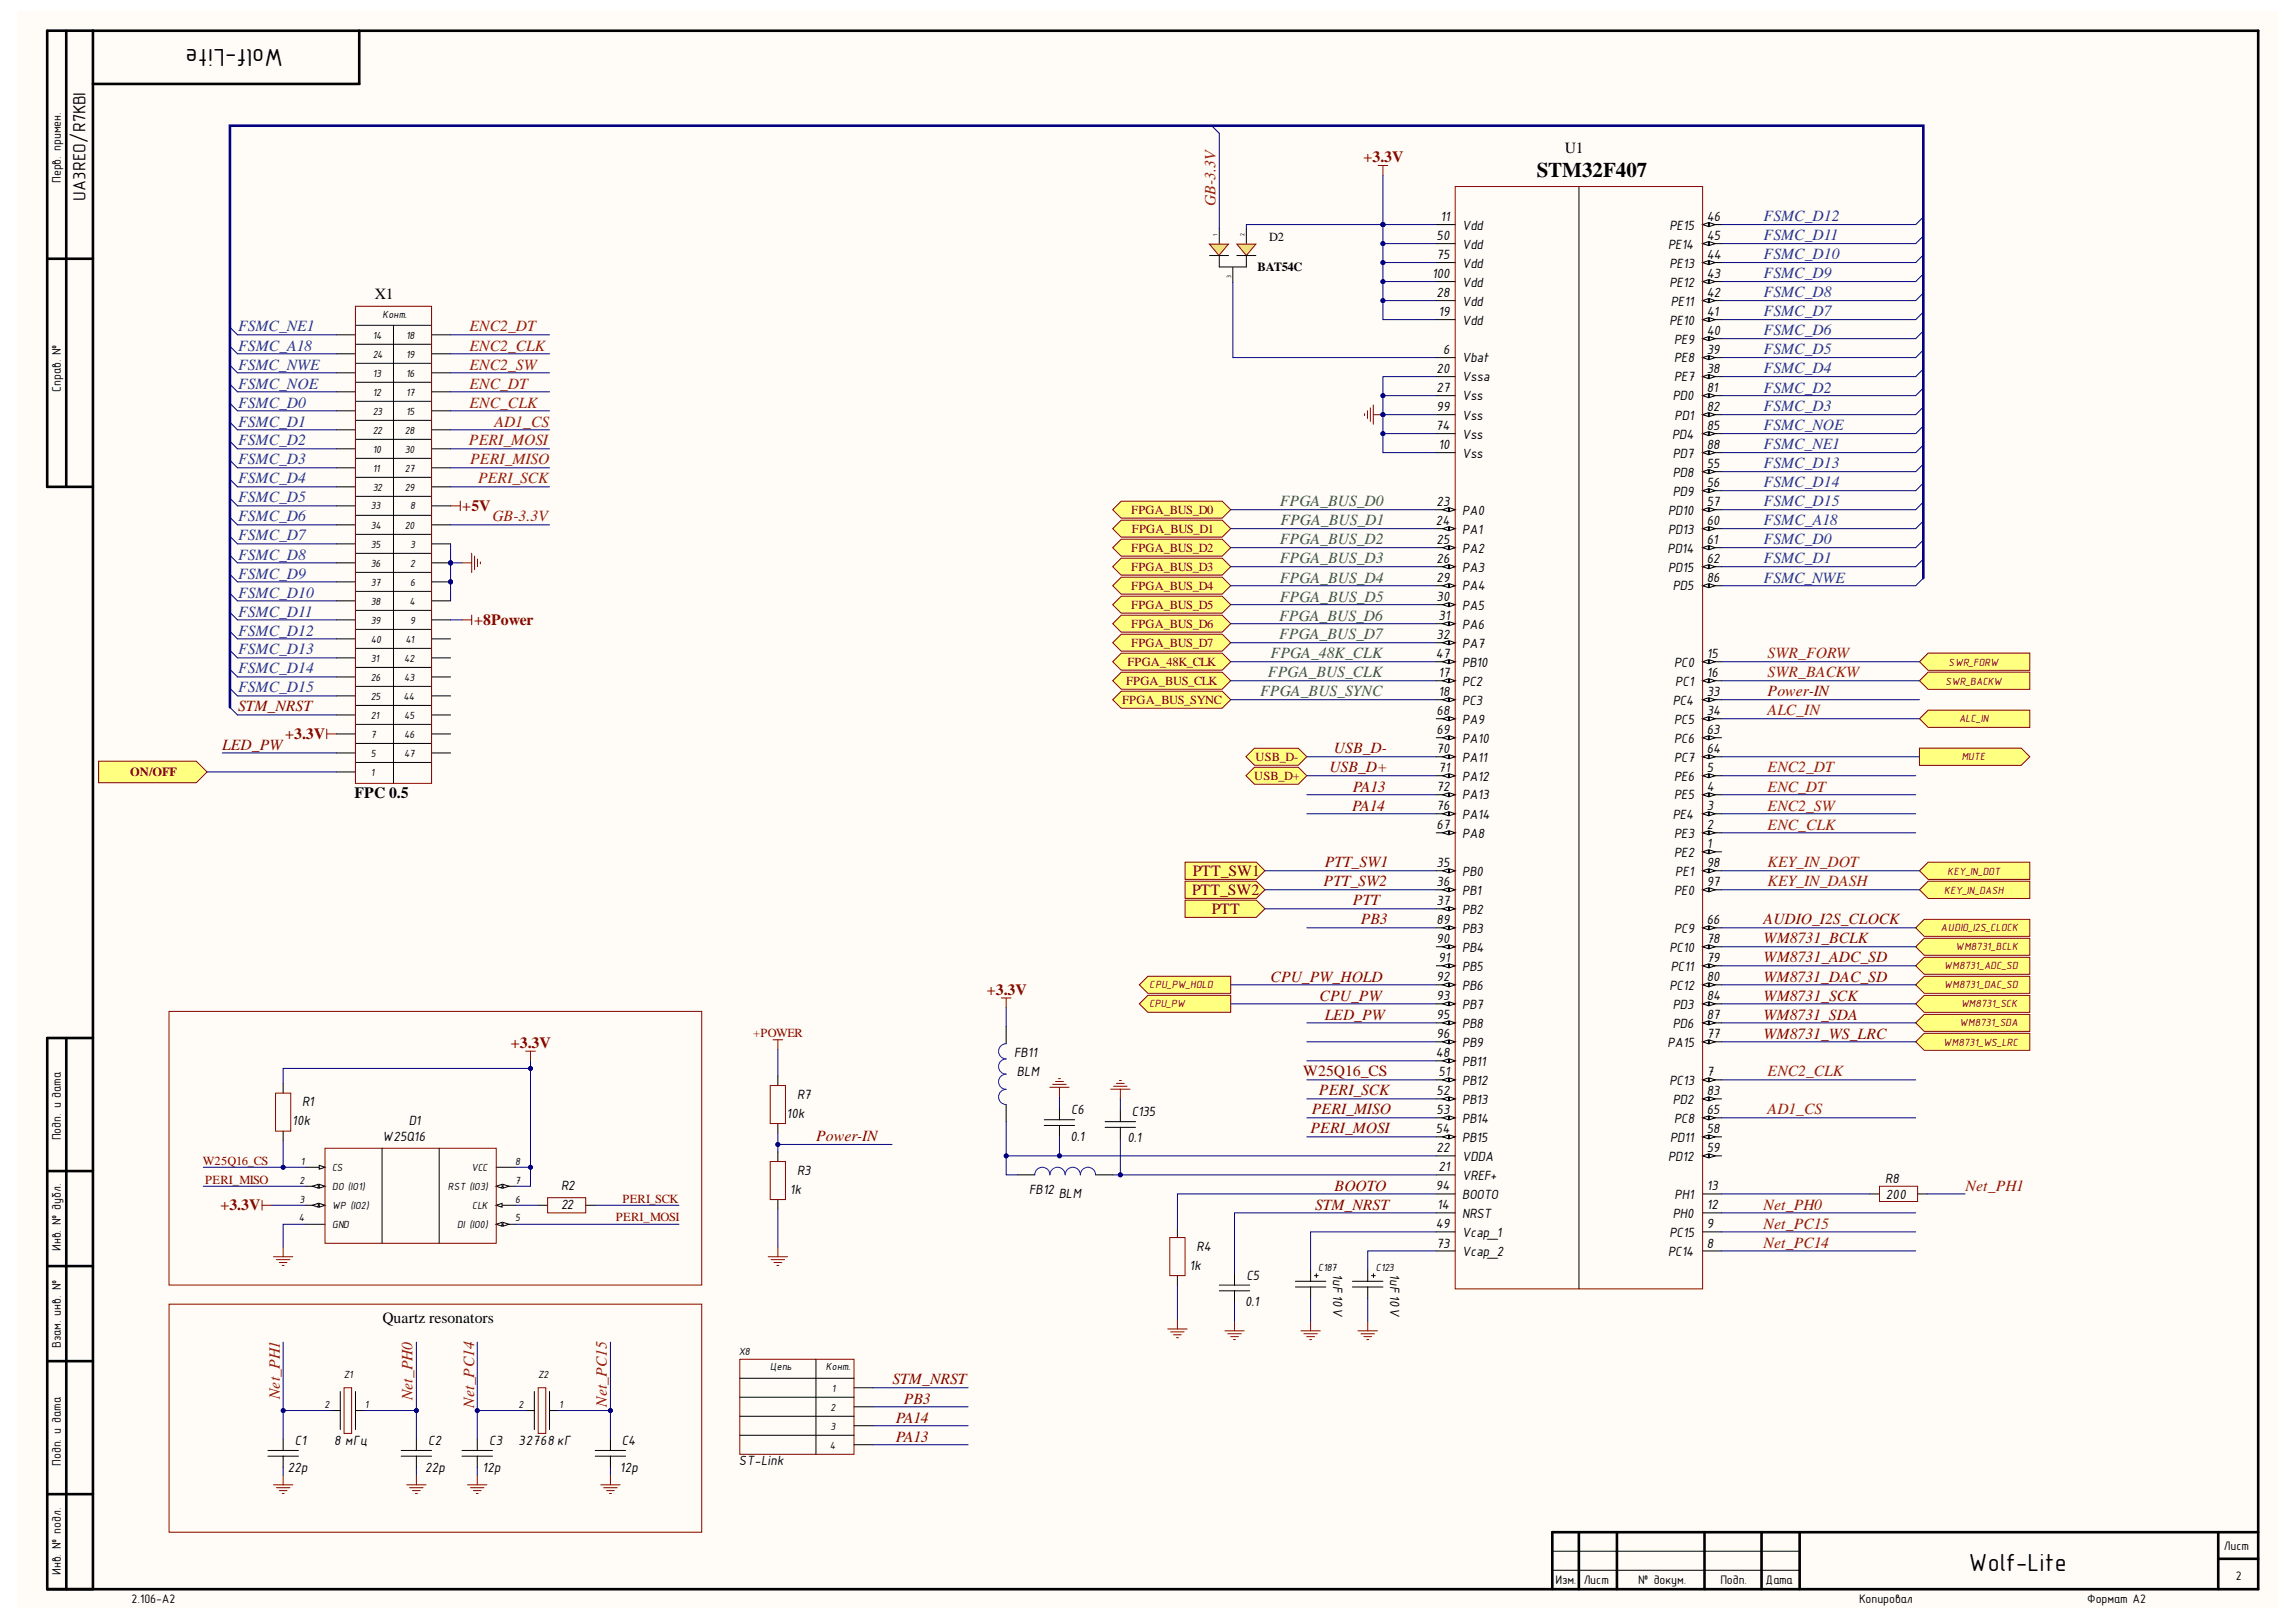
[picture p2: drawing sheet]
<svg xmlns="http://www.w3.org/2000/svg" width="297mm" height="210mm" viewBox="0 0 297 210" stroke-linecap="round" stroke-linejoin="round" font-family="sans-serif">
<defs><g id="words">
<g font-size="3.2">
<text x="36.6" y="6.3" transform="rotate(-180 36.6 6.3)">Wolf-Lite</text>
<text x="254.7" y="203.3">Wolf-Lite</text>
</g>
<text font-size="2.7" x="198.8" y="22.9">STM32F407</text>
<text font-size="2.3" x="11.1" y="25.9" transform="rotate(-90 11.1 25.9)">UA3REO/R7KBI</text>
<g font-size="2" fill="#800000">
<text x="176.4" y="21">+3.3V</text>
<text x="59.8" y="66.2">+5V</text>
<text x="61.3" y="80.9">+8Power</text>
<text x="30.8" y="92">STM_NRST</text>
<text x="36.9" y="95.7">+3.3V</text>
<text x="228.7" y="90.1">Power-IN</text>
<text x="28.8" y="97">LED_PW</text>
<text x="172" y="99.9">USB_D+</text>
<text x="172.6" y="97.5">USB_D-</text>
<text x="174.9" y="104.9">PA14</text>
<text x="175" y="102.4">PA13</text>
<text x="154.3" y="113.4">PTT_SW1</text>
<text x="171.4" y="112.3">PTT_SW1</text>
<text x="154.2" y="115.8">PTT_SW2</text>
<text x="156.8" y="118.3">PTT</text>
<text x="171.2" y="114.7">PTT_SW2</text>
<text x="175" y="117.2">PTT</text>
<text x="176" y="119.6">PB3</text>
<text x="228.2" y="119.6">AUDIO_I2S_CLOCK</text>
<text x="228.2" y="122.1">WM8731_BCLK</text>
<text x="228.2" y="124.5">WM8731_ADC_SD</text>
<text x="127.7" y="128.7">+3.3V</text>
<text x="164.4" y="127">CPU_PW_HOLD</text>
<text x="170.7" y="129.5">CPU_PW</text>
<text x="171.4" y="131.9">LED_PW</text>
<text x="228.2" y="127">WM8731_DAC_SD</text>
<text x="228.2" y="131.9">WM8731_SDA</text>
<text x="228.2" y="129.5">WM8731_SCK</text>
<text x="66.1" y="135.6">+3.3V</text>
<text x="228.2" y="134.4">WM8731_WS_LRC</text>
<text x="168.6" y="139.3">W25Q16_CS</text>
<text x="170.6" y="141.8">PERI_SCK</text>
<text x="105.6" y="147.7">Power-IN</text>
<text x="169.5" y="146.7">PERI_MOSI</text>
<text x="169.7" y="144.2">PERI_MISO</text>
<text x="172.7" y="154.1">BOOTO</text>
<text x="28.5" y="156.6">+3.3V</text>
<text x="170.1" y="156.5">STM_NRST</text>
<text x="115.5" y="179.1">STM_NRST</text>
<text x="115.9" y="184.1">PA14</text>
<text x="116.9" y="181.7">PB3</text>
<text x="115.9" y="186.6">PA13</text>
</g>
<g font-size="2">
<text x="202.4" y="19.9">U1</text>
<text x="48.5" y="38.7">X1</text>
<text x="45.9" y="103.3">FPC 0.5</text>
<text x="49.5" y="171.3">Quartz resonators</text>
</g>
<g font-size="2" fill="#a61c00">
<text x="157.3" y="26.6" transform="rotate(-90 157.3 26.6)">GB-3.3V</text>
<text x="60.7" y="45.4">ENC2_CLK</text>
<text x="60.7" y="47.8">ENC2_SW</text>
<text x="60.7" y="42.9">ENC2_DT</text>
<text x="60.7" y="50.3">ENC_DT</text>
<text x="60.7" y="52.7">ENC_CLK</text>
<text x="60.7" y="57.6">PERI_MOSI</text>
<text x="64" y="55.2">AD1_CS</text>
<text x="60.8" y="60.1">PERI_MISO</text>
<text x="61.8" y="62.5">PERI_SCK</text>
<text x="63.7" y="67.5">GB-3.3V</text>
<text x="228.7" y="85.2">SWR_FORW</text>
<text x="228.7" y="87.7">SWR_BACKW</text>
<text x="228.7" y="92.6">ALC_IN</text>
<text x="228.7" y="99.9">ENC2_DT</text>
<text x="228.7" y="104.9">ENC2_SW</text>
<text x="228.7" y="102.4">ENC_DT</text>
<text x="228.7" y="107.3">ENC_CLK</text>
<text x="228.7" y="112.3">KEY_IN_DOT</text>
<text x="228.7" y="114.7">KEY_IN_DASH</text>
<text x="228.7" y="139.3">ENC2_CLK</text>
<text x="228.7" y="144.2">AD1_CS</text>
</g>
<g font-size="2" fill="#1c4587">
<text x="228.2" y="28.7">FSMC_D12</text>
<text x="228.2" y="33.6">FSMC_D10</text>
<text x="228.2" y="31.1">FSMC_D11</text>
<text x="228.2" y="40.9">FSMC_D7</text>
<text x="228.2" y="38.5">FSMC_D8</text>
<text x="228.2" y="36">FSMC_D9</text>
<text x="30.8" y="42.9">FSMC_NE1</text>
<text x="30.8" y="45.4">FSMC_A18</text>
<text x="30.8" y="47.8">FSMC_NWE</text>
<text x="228.2" y="45.8">FSMC_D5</text>
<text x="228.2" y="43.4">FSMC_D6</text>
<text x="30.8" y="52.7">FSMC_D0</text>
<text x="30.8" y="50.3">FSMC_NOE</text>
<text x="228.2" y="50.8">FSMC_D2</text>
<text x="228.2" y="53.3">FSMC_D3</text>
<text x="228.2" y="48.3">FSMC_D4</text>
<text x="30.8" y="55.2">FSMC_D1</text>
<text x="30.8" y="57.6">FSMC_D2</text>
<text x="228.2" y="55.7">FSMC_NOE</text>
<text x="228.2" y="58.2">FSMC_NE1</text>
<text x="30.8" y="60.1">FSMC_D3</text>
<text x="30.8" y="62.5">FSMC_D4</text>
<text x="30.8" y="65">FSMC_D5</text>
<text x="228.2" y="60.6">FSMC_D13</text>
<text x="228.2" y="63.1">FSMC_D14</text>
<text x="228.2" y="65.5">FSMC_D15</text>
<text x="30.8" y="67.5">FSMC_D6</text>
<text x="30.8" y="69.9">FSMC_D7</text>
<text x="228.2" y="70.4">FSMC_D0</text>
<text x="228.2" y="68">FSMC_A18</text>
<text x="30.8" y="72.4">FSMC_D8</text>
<text x="30.8" y="74.9">FSMC_D9</text>
<text x="30.8" y="77.3">FSMC_D10</text>
<text x="228.2" y="72.9">FSMC_D1</text>
<text x="228.2" y="75.4">FSMC_NWE</text>
<text x="30.8" y="79.8">FSMC_D11</text>
<text x="30.8" y="82.2">FSMC_D12</text>
<text x="30.8" y="84.7">FSMC_D13</text>
<text x="30.8" y="87.1">FSMC_D14</text>
<text x="30.8" y="89.6">FSMC_D15</text>
</g>
<g font-size="2" fill="#38761d">
<text x="165.6" y="65.5">FPGA_BUS_D0</text>
<text x="165.6" y="70.4">FPGA_BUS_D2</text>
<text x="165.6" y="68">FPGA_BUS_D1</text>
<text x="165.6" y="72.9">FPGA_BUS_D3</text>
<text x="165.6" y="75.4">FPGA_BUS_D4</text>
<text x="165.6" y="77.8">FPGA_BUS_D5</text>
<text x="165.5" y="80.3">FPGA_BUS_D6</text>
<text x="165.5" y="82.8">FPGA_BUS_D7</text>
<text x="164" y="87.7">FPGA_BUS_CLK</text>
<text x="164.4" y="85.2">FPGA_48K_CLK</text>
<text x="163" y="90.1">FPGA_BUS_SYNC</text>
</g>
<g font-size="2" fill="#c00">
<text x="254.3" y="154.1">Net_PH1</text>
<text x="228.2" y="159">Net_PC15</text>
<text x="228.2" y="161.4">Net_PC14</text>
<text x="228.2" y="156.5">Net_PH0</text>
<text x="36.2" y="181.1" transform="rotate(-90 36.2 181.1)">Net_PH1</text>
<text x="53.4" y="181.2" transform="rotate(-90 53.4 181.2)">Net_PH0</text>
<text x="61.3" y="182.2" transform="rotate(-90 61.3 182.2)">Net_PC14</text>
<text x="78.5" y="182.1" transform="rotate(-90 78.5 182.1)">Net_PC15</text>
</g>
<g font-size="1.9">
<text x="186.4" y="28.6">11</text>
<text x="189.2" y="29.8">Vdd</text>
<text x="216" y="29.8">PE15</text>
<text x="220.8" y="28.6">46</text>
<text x="185.9" y="33.5">75</text>
<text x="185.9" y="31">50</text>
<text x="189.2" y="34.7">Vdd</text>
<text x="189.2" y="32.2">Vdd</text>
<text x="215.8" y="32.2">PE14</text>
<text x="216" y="34.7">PE13</text>
<text x="220.8" y="33.5">44</text>
<text x="220.8" y="31">45</text>
<text x="185.3" y="36">100</text>
<text x="185.9" y="38.5">28</text>
<text x="186.1" y="40.9">19</text>
<text x="189.2" y="37.1">Vdd</text>
<text x="189.2" y="39.6">Vdd</text>
<text x="216" y="37.1">PE12</text>
<text x="216.1" y="39.6">PE11</text>
<text x="220.8" y="40.9">41</text>
<text x="220.8" y="38.5">42</text>
<text x="220.8" y="36">43</text>
<text x="186.7" y="45.8">6</text>
<text x="189.2" y="46.9">Vbat</text>
<text x="189.2" y="42">Vdd</text>
<text x="216" y="42">PE10</text>
<text x="216.6" y="46.9">PE8</text>
<text x="216.6" y="44.5">PE9</text>
<text x="220.8" y="45.8">39</text>
<text x="220.8" y="43.4">40</text>
<text x="185.9" y="50.7">27</text>
<text x="185.9" y="48.3">20</text>
<text x="185.9" y="53.2">99</text>
<text x="189.2" y="51.8">Vss</text>
<text x="189.2" y="49.4">Vssa</text>
<text x="216.4" y="51.8">PD0</text>
<text x="216.6" y="49.4">PE7</text>
<text x="220.8" y="53.2">82</text>
<text x="220.8" y="50.7">81</text>
<text x="220.8" y="48.3">38</text>
<text x="185.8" y="55.6">74</text>
<text x="186.1" y="58.1">10</text>
<text x="189.2" y="54.3">Vss</text>
<text x="189.2" y="56.8">Vss</text>
<text x="189.2" y="59.3">Vss</text>
<text x="216.3" y="56.8">PD4</text>
<text x="216.4" y="59.3">PD7</text>
<text x="216.7" y="54.3">PD1</text>
<text x="220.8" y="55.6">85</text>
<text x="220.8" y="58.1">88</text>
<text x="185.9" y="65.5">23</text>
<text x="216.4" y="61.7">PD8</text>
<text x="216.4" y="64.2">PD9</text>
<text x="220.8" y="60.6">55</text>
<text x="220.8" y="63.1">56</text>
<text x="220.8" y="65.5">57</text>
<text x="185.8" y="68">24</text>
<text x="185.9" y="70.4">25</text>
<text x="189.2" y="66.6">PA0</text>
<text x="189.2" y="69.1">PA1</text>
<text x="189.2" y="71.5">PA2</text>
<text x="215.7" y="71.5">PD14</text>
<text x="215.8" y="66.6">PD10</text>
<text x="215.8" y="69.1">PD13</text>
<text x="220.8" y="68">60</text>
<text x="220.8" y="70.4">61</text>
<text x="185.9" y="75.3">29</text>
<text x="185.9" y="77.8">30</text>
<text x="185.9" y="72.9">26</text>
<text x="189.2" y="76.4">PA4</text>
<text x="189.2" y="74">PA3</text>
<text x="215.8" y="74">PD15</text>
<text x="216.4" y="76.4">PD5</text>
<text x="220.8" y="75.3">86</text>
<text x="220.8" y="72.9">62</text>
<text x="185.9" y="82.7">32</text>
<text x="186.1" y="80.2">31</text>
<text x="189.2" y="78.9">PA5</text>
<text x="189.2" y="83.8">PA7</text>
<text x="189.2" y="81.4">PA6</text>
<text x="185.8" y="85.1">47</text>
<text x="186.1" y="87.7">17</text>
<text x="189.2" y="86.3">PB10</text>
<text x="189.2" y="88.8">PC2</text>
<text x="216.6" y="86.3">PC0</text>
<text x="216.7" y="88.8">PC1</text>
<text x="220.8" y="85.1">15</text>
<text x="220.8" y="87.7">16</text>
<text x="185.9" y="92.6">68</text>
<text x="185.9" y="95">69</text>
<text x="186.1" y="90.1">18</text>
<text x="189.2" y="93.7">PA9</text>
<text x="189.2" y="91.2">PC3</text>
<text x="216.4" y="91.2">PC4</text>
<text x="216.6" y="93.7">PC5</text>
<text x="220.8" y="90.1">33</text>
<text x="220.8" y="92.6">34</text>
<text x="220.8" y="95">63</text>
<text x="185.9" y="97.5">70</text>
<text x="186.1" y="99.9">71</text>
<text x="189.2" y="96.1">PA10</text>
<text x="189.2" y="98.6">PA11</text>
<text x="189.2" y="101">PA12</text>
<text x="216.6" y="96.1">PC6</text>
<text x="216.6" y="98.6">PC7</text>
<text x="216.6" y="101">PE6</text>
<text x="220.8" y="97.5">64</text>
<text x="220.8" y="99.9">5</text>
<text x="185.9" y="107.3">67</text>
<text x="185.9" y="102.4">72</text>
<text x="185.9" y="104.8">76</text>
<text x="189.2" y="103.5">PA13</text>
<text x="189.2" y="106">PA14</text>
<text x="216.4" y="106">PE4</text>
<text x="216.6" y="103.5">PE5</text>
<text x="220.8" y="107.3">2</text>
<text x="220.8" y="104.8">3</text>
<text x="220.8" y="102.4">4</text>
<text x="185.9" y="112.3">35</text>
<text x="189.2" y="108.4">PA8</text>
<text x="189.2" y="113.4">PB0</text>
<text x="216.6" y="110.9">PE2</text>
<text x="216.6" y="108.4">PE3</text>
<text x="216.7" y="113.4">PE1</text>
<text x="220.8" y="112.3">98</text>
<text x="220.8" y="109.7">1</text>
<text x="185.9" y="114.7">36</text>
<text x="185.9" y="117.2">37</text>
<text x="185.9" y="119.6">89</text>
<text x="189.2" y="115.8">PB1</text>
<text x="189.2" y="118.3">PB2</text>
<text x="216.6" y="115.8">PE0</text>
<text x="220.8" y="119.6">66</text>
<text x="220.8" y="114.7">97</text>
<text x="185.9" y="122.1">90</text>
<text x="186.1" y="124.5">91</text>
<text x="189.2" y="120.7">PB3</text>
<text x="189.2" y="123.2">PB4</text>
<text x="189.2" y="125.6">PB5</text>
<text x="216" y="123.2">PC10</text>
<text x="216.1" y="125.6">PC11</text>
<text x="216.6" y="120.7">PC9</text>
<text x="220.8" y="122.1">78</text>
<text x="220.8" y="124.5">79</text>
<text x="185.9" y="127">92</text>
<text x="185.9" y="129.4">93</text>
<text x="185.9" y="131.9">95</text>
<text x="189.2" y="128.1">PB6</text>
<text x="189.2" y="130.6">PB7</text>
<text x="216" y="128.1">PC12</text>
<text x="216.4" y="130.6">PD3</text>
<text x="220.8" y="129.4">84</text>
<text x="220.8" y="131.9">87</text>
<text x="220.8" y="127">80</text>
<text x="131.2" y="136.8">FB11</text>
<text x="185.8" y="136.8">48</text>
<text x="185.9" y="134.3">96</text>
<text x="189.2" y="133">PB8</text>
<text x="189.2" y="135.5">PB9</text>
<text x="189.2" y="137.9">PB11</text>
<text x="215.7" y="135.5">PA15</text>
<text x="216.4" y="133">PD6</text>
<text x="220.8" y="134.3">77</text>
<text x="39.1" y="143.2">R1</text>
<text x="103.1" y="142.3">R7</text>
<text x="131.5" y="139.3">BLM</text>
<text x="185.9" y="141.8">52</text>
<text x="186.1" y="139.3">51</text>
<text x="189.2" y="140.4">PB12</text>
<text x="189.2" y="142.9">PB13</text>
<text x="216" y="140.4">PC13</text>
<text x="216.4" y="142.9">PD2</text>
<text x="220.8" y="141.8">83</text>
<text x="220.8" y="139.3">7</text>
<text x="37.8" y="145.6">10k</text>
<text x="49.5" y="147.7">W25Q16</text>
<text x="52.9" y="145.6">D1</text>
<text x="101.8" y="144.7">10k</text>
<text x="138.5" y="147.7">0.1</text>
<text x="138.6" y="144.2">C6</text>
<text x="145.8" y="147.8">0.1</text>
<text x="146.4" y="144.5">C135</text>
<text x="185.8" y="146.7">54</text>
<text x="185.9" y="144.2">53</text>
<text x="185.9" y="149.1">22</text>
<text x="189.2" y="145.3">PB14</text>
<text x="189.2" y="147.8">PB15</text>
<text x="216.1" y="147.8">PD11</text>
<text x="216.6" y="145.3">PC8</text>
<text x="220.8" y="146.7">58</text>
<text x="220.8" y="149.1">59</text>
<text x="220.8" y="144.2">65</text>
<text x="72.6" y="154">R2</text>
<text x="102.2" y="154.5">1k</text>
<text x="103.1" y="152.1">R3</text>
<text x="133.2" y="154.5">FB12</text>
<text x="137" y="155">BLM</text>
<text x="185.8" y="154">94</text>
<text x="186.1" y="151.6">21</text>
<text x="189.2" y="152.7">VREF+</text>
<text x="189.2" y="155.2">BOOTO</text>
<text x="189.2" y="150.2">VDDA</text>
<text x="215.8" y="150.2">PD12</text>
<text x="216.7" y="155.2">PH1</text>
<text x="220.8" y="154">13</text>
<text x="243.9" y="153.1">R8</text>
<text x="244" y="155.2">200</text>
<text x="72.6" y="156.5">22</text>
<text x="154.8" y="161.9">R4</text>
<text x="185.8" y="158.9">49</text>
<text x="185.9" y="161.4">73</text>
<text x="185.9" y="156.5">14</text>
<text x="189.2" y="157.6">NRST</text>
<text x="189.2" y="160.1">Vcap_1</text>
<text x="216" y="160.1">PC15</text>
<text x="216.4" y="157.6">PH0</text>
<text x="220.8" y="161.4">8</text>
<text x="220.8" y="158.9">9</text>
<text x="220.8" y="156.5">12</text>
<text x="153.9" y="164.3">1k</text>
<text x="161.2" y="165.6">C5</text>
<text x="172.5" y="164.8" transform="rotate(90 172.5 164.8)">1uF 10V</text>
<text x="179.9" y="164.8" transform="rotate(90 179.9 164.8)">1uF 10V</text>
<text x="189.2" y="162.5">Vcap_2</text>
<text x="215.8" y="162.5">PC14</text>
<text x="161.1" y="169.1">0.1</text>
<text x="37.2" y="190.4">22p</text>
<text x="38.2" y="187">C1</text>
<text x="43.2" y="187">8 мГц</text>
<text x="55" y="190.4">22p</text>
<text x="55.4" y="187">C2</text>
<text x="62.4" y="190.4">12p</text>
<text x="63.3" y="187">C3</text>
<text x="67.1" y="187">32768 кГ</text>
<text x="80.2" y="190.4">12p</text>
<text x="80.5" y="187">C4</text>
<text x="95.6" y="189.6">ST-Link</text>
</g>
<g font-size="1.6">
<text x="7.9" y="23.7" transform="rotate(-90 7.9 23.7)">Перв. примен.</text>
<text x="162.7" y="35.1">BAT54C</text>
<text x="164.2" y="31.2">D2</text>
<text x="7.9" y="50.7" transform="rotate(-90 7.9 50.7)">Справ. №</text>
<text x="7.9" y="147.6" transform="rotate(-90 7.9 147.6)">Подп. и дата</text>
<text x="7.9" y="161.9" transform="rotate(-90 7.9 161.9)">Инв. № дубл.</text>
<text x="7.9" y="174.4" transform="rotate(-90 7.9 174.4)">Взам. инв. №</text>
<text x="7.9" y="189.7" transform="rotate(-90 7.9 189.7)">Подп. и дата</text>
<text x="7.9" y="203.8" transform="rotate(-90 7.9 203.8)">Инв. № подл.</text>
<text x="287.7" y="200.6">Лист</text>
<text x="17" y="207.4">2.106-A2</text>
<text x="201.3" y="205">Изм.</text>
<text x="204.9" y="205">Лист</text>
<text x="211.9" y="205">№ докум.</text>
<text x="222.6" y="205">Подп.</text>
<text x="228.4" y="205">Дата</text>
<text x="240.5" y="207.4">Копировал</text>
<text x="270" y="207.4">Формат А2</text>
<text x="289.2" y="204.5">2</text>
</g>
<g font-size="1.6" fill="#800000">
<text x="146.4" y="66.5">FPGA_BUS_D0</text>
<text x="146.4" y="71.4">FPGA_BUS_D2</text>
<text x="146.4" y="69">FPGA_BUS_D1</text>
<text x="146.4" y="73.9">FPGA_BUS_D3</text>
<text x="146.4" y="76.3">FPGA_BUS_D4</text>
<text x="146.4" y="78.8">FPGA_BUS_D5</text>
<text x="146.4" y="81.2">FPGA_BUS_D6</text>
<text x="146.4" y="83.7">FPGA_BUS_D7</text>
<text x="145.7" y="88.6">FPGA_BUS_CLK</text>
<text x="145.8" y="86.1">FPGA_48K_CLK</text>
<text x="145.2" y="91.1">FPGA_BUS_SYNC</text>
<text x="16.8" y="100.4">ON/OFF</text>
<text x="162.3" y="100.9">USB_D+</text>
<text x="162.4" y="98.5">USB_D-</text>
<text x="97.5" y="134.2">+POWER</text>
<text x="26.2" y="150.7">W25Q16_CS</text>
<text x="26.6" y="153.2">PERI_MISO</text>
<text x="80.5" y="155.6">PERI_SCK</text>
<text x="79.7" y="158.1">PERI_MOSI</text>
</g>
<g font-size="1.5">
<text x="49.5" y="41.2">Конт.</text>
<text x="48.2" y="43.9">14</text>
<text x="48.2" y="46.3">24</text>
<text x="52.5" y="43.9">18</text>
<text x="52.5" y="46.3">19</text>
<text x="48.2" y="48.8">13</text>
<text x="48.2" y="51.2">12</text>
<text x="48.2" y="53.7">23</text>
<text x="52.5" y="48.8">16</text>
<text x="52.5" y="51.2">17</text>
<text x="52.5" y="53.7">15</text>
<text x="48.2" y="56.1">22</text>
<text x="48.2" y="58.6">10</text>
<text x="52.4" y="56.1">28</text>
<text x="52.4" y="58.6">30</text>
<text x="48" y="65.9">33</text>
<text x="48.2" y="61">11</text>
<text x="48.2" y="63.5">32</text>
<text x="52.4" y="61">27</text>
<text x="52.4" y="63.5">29</text>
<text x="53" y="65.9">8</text>
<text x="48" y="68.5">34</text>
<text x="48" y="70.9">35</text>
<text x="52.4" y="68.5">20</text>
<text x="53" y="70.9">3</text>
<text x="48" y="73.4">36</text>
<text x="48" y="75.8">37</text>
<text x="53" y="73.4">2</text>
<text x="53" y="75.8">6</text>
<text x="48" y="78.3">38</text>
<text x="48" y="80.7">39</text>
<text x="48" y="83.2">40</text>
<text x="52.5" y="83.2">41</text>
<text x="53" y="78.3">4</text>
<text x="53" y="80.7">9</text>
<text x="48" y="85.6">31</text>
<text x="48" y="88.1">26</text>
<text x="52.3" y="85.6">42</text>
<text x="52.3" y="88.1">43</text>
<text x="48" y="90.5">25</text>
<text x="48" y="93.1">21</text>
<text x="48" y="95.5">7</text>
<text x="52.2" y="90.5">44</text>
<text x="52.3" y="93.1">45</text>
<text x="52.3" y="95.5">46</text>
<text x="48" y="98">5</text>
<text x="48" y="100.4">1</text>
<text x="52.3" y="98">47</text>
<text x="38.7" y="153.2">2</text>
<text x="38.7" y="155.6">3</text>
<text x="38.9" y="150.7">1</text>
<text x="43" y="151.6">CS</text>
<text x="43" y="154">DO (IO1)</text>
<text x="57.9" y="154">RST (IO3)</text>
<text x="61" y="151.6">VCC</text>
<text x="66.7" y="155.6">6</text>
<text x="66.7" y="153.2">7</text>
<text x="66.7" y="150.7">8</text>
<text x="38.7" y="158.1">4</text>
<text x="43" y="156.5">WP (IO2)</text>
<text x="43" y="158.9">GND</text>
<text x="59.1" y="158.9">DI (IO0)</text>
<text x="61.1" y="156.5">CLK</text>
<text x="66.7" y="158.1">5</text>
<text x="170.5" y="164.5">C187</text>
<text x="178" y="164.5">C123</text>
<text x="44.5" y="178.3">Z1</text>
<text x="69.6" y="178.3">Z2</text>
<text x="95.6" y="175.4">X8</text>
<text x="99.7" y="177.3">Цепь</text>
<text x="106.8" y="177.3">Конт.</text>
<text x="42" y="182.2">2</text>
<text x="47.2" y="182.2">1</text>
<text x="67.1" y="182.2">2</text>
<text x="72.3" y="182.2">1</text>
<text x="107.4" y="182.6">2</text>
<text x="107.4" y="185">3</text>
<text x="107.6" y="180.1">1</text>
<text x="107.4" y="187.5">4</text>
</g>
<g font-size="1.4" fill="#800000">
<text x="251.7" y="88.6">SWR_BACKW</text>
<text x="252.1" y="86.1">SWR_FORW</text>
<text x="253.5" y="93.5">ALC_IN</text>
<text x="253.8" y="98.4">MUTE</text>
<text x="251.9" y="113.2">KEY_IN_DOT</text>
<text x="251.5" y="115.6">KEY_IN_DASH</text>
<text x="251.1" y="120.5">AUDIO_I2S_CLOCK</text>
<text x="251.5" y="125.4">WM8731_ADC_SD</text>
<text x="253" y="123">WM8731_BCLK</text>
<text x="148.7" y="130.3">CPU_PW</text>
<text x="148.7" y="127.9">CPU_PW_HOLD</text>
<text x="251.5" y="127.9">WM8731_DAC_SD</text>
<text x="253.7" y="130.3">WM8731_SCK</text>
<text x="251.4" y="135.3">WM8731_WS_LRC</text>
<text x="253.5" y="132.8">WM8731_SDA</text>
</g>
<g font-size=".8">
<text x="157.5" y="30.5" transform="rotate(-90 157.5 30.5)">1</text>
<text x="159.3" y="35.9" transform="rotate(-90 159.3 35.9)">3</text>
<text x="161" y="30.5" transform="rotate(-90 161 30.5)">2</text>
</g>
</g></defs>
<g fill="#fffcf8">
<path d="M2.2 1.5h292.4v206.6h-292.4z" fill-rule="evenodd"/>
<path d="M2.2 1.5h292.4v206.6h-292.4z" fill-rule="evenodd"/>
</g>
<g fill="none" stroke="#000" stroke-width=".34">
<path d="M8.6 4v59M12 4v201.7M46.5 4v6.9h-34.5M6.1 33.5h5.9M12 63h-5.9v-59h286v201.7h-286v-71.4h5.9M8.6 134.3v71.4M6.1 151.5h5.9M6.1 163.8h5.9M6.1 176.1h5.9M6.1 193.4h5.9M204.3 198.3v7.4M209.2 198.3v7.4"/>
<path d="M220.5 198.3v7.4M227.9 198.3v7.4M232.8 198.3v7.4M287 198.3v7.4M292.1 198.3h-91.3v7.4M287 201.7h5.1"/>
</g>
<g fill="none" stroke="#000" stroke-width=".13">
<path d="M34.7 188.4h3.9M34.7 187.7h3.9M36.6 186.2v1.5M36.6 188.4v1.5M43 182.5h1M44 180.1v4.9M46 182.5h1M46 180.1v4.9M51.9 188.4h3.9M51.9 187.7h3.9M53.9 186.2v1.5M53.9 188.4v1.5"/>
<path d="M59.8 188.4h3.9M59.8 187.7h3.9M61.7 186.2v1.5M61.7 188.4v1.5M68.1 182.5h1M69.1 180.1v4.9M71.1 182.5h1M71.1 180.1v4.9M77 188.4h3.9M77 187.7h3.9M79 186.2v1.5M79 188.4v1.5"/>
<path d="M200.8 203.2h32M200.8 200.7h32"/>
</g>
<g fill="none" stroke="#800000" stroke-width=".13">
<path d="M178.3 21.4h1.2M178.9 21.4v1.3M176.5 53.5v.3M176.9 53.2v1M177.3 52.8v1.7M177.7 52.4v2.5M177.7 53.7h1.2M21.9 168.8h68.9v29.5h-68.9zM44.5 179.6h1v5.9h-1zM69.6 179.6h1v5.9h-1zM35.4 192.2h2.5M35.8 192.5h1.7"/>
<path d="M36.1 192.9h1M36.5 193.3h.3M36.6 190.9v1.3M52.6 192.2h2.5M53 192.5h1.7M53.4 192.9h1M53.7 193.3h.3M53.9 190.9v1.3M60.5 192.2h2.5M60.9 192.5h1.7M61.2 192.9h1M61.6 193.3h.3"/>
<path d="M61.7 190.9v1.3M77.7 192.2h2.5M78.1 192.5h1.7M78.5 192.9h1M78.8 193.3h.3M79 190.9v1.3"/>
</g>
<circle cx="178.9" cy="53.7" r=".25" fill="#000080"/>
<circle cx="178.9" cy="53.7" r=".25" fill="none" stroke="#000080" stroke-width=".13"/>
<path d="M39.6 151.1h2.4" fill="none" stroke="#000" stroke-width=".13"/>
<path d="M41.3 150.8l.7 .3-.7 .2z" fill="#f8fcff"/>
<path d="M39.6 153.5h2.4M41.3 150.8l.7 .3-.7 .2z" fill="none" stroke="#000" stroke-width=".13"/>
<path d="M41.3 153.3l.7 .2-.7 .3z" fill="#f8fcff"/>
<path d="M41.3 153.3l.7 .2-.7 .3z" fill="none" stroke="#000" stroke-width=".13"/>
<path d="M40.4 153.5l.8-.2v.5z" fill="#f8fcff"/>
<path d="M39.6 156h2.4M40.4 153.5l.8-.2v.5z" fill="none" stroke="#000" stroke-width=".13"/>
<path d="M41.3 155.7l.7 .3-.7 .2z" fill="#f8fcff"/>
<path d="M41.3 155.7l.7 .3-.7 .2z" fill="none" stroke="#000" stroke-width=".13"/>
<path d="M40.4 156l.8-.3v.5z" fill="#f8fcff"/>
<path d="M39.6 158.4h2.4M40.4 156l.8-.3v.5zM64.2 158.4h2.5" fill="none" stroke="#000" stroke-width=".13"/>
<path d="M64.2 158.4l.8-.2v.5z" fill="#f8fcff"/>
<path d="M64.2 158.4l.8-.2v.5z" fill="none" stroke="#000" stroke-width=".13"/>
<path d="M65.1 158.2l.7 .2-.7 .3z" fill="#f8fcff"/>
<path d="M64.2 156h2.5M65.1 158.2l.7 .2-.7 .3z" fill="none" stroke="#000" stroke-width=".13"/>
<path d="M64.2 156l.8-.3v.5z" fill="#f8fcff"/>
<path d="M64.2 156l.8-.3v.5zM64.2 153.5h2.5" fill="none" stroke="#000" stroke-width=".13"/>
<path d="M64.2 153.5l.8-.2v.5z" fill="#f8fcff"/>
<path d="M64.2 153.5l.8-.2v.5z" fill="none" stroke="#000" stroke-width=".13"/>
<path d="M65.1 153.3l.7 .2-.7 .3z" fill="#f8fcff"/>
<path d="M161.2 29.6v1.9M36.6 140.2v1.3M36.6 146.4v1.2M49.4 148.6v12.3M56.8 148.6v12.3M64.2 151.1h2.5M65.1 153.3l.7 .2-.7 .3zM69.6 156h1.2M75.8 156h1.2" fill="none" stroke="#000" stroke-width=".13"/>
<g fill="none" stroke="#800000" stroke-width=".13">
<path d="M21.9 130.9h68.9v35.4h-68.9zM68 136h1.3M68.6 136v1.3M33.9 155.4v1.2M33.9 156h1.3M35.6 141.5h2v4.9h-2zM42 148.6h22.2v12.3h-22.2zM70.8 155h5v2h-5zM35.4 162.6h2.5M35.8 163h1.7M36.1 163.4h1M36.5 163.8h.3"/>
<path d="M36.6 161.4v1.2"/>
</g>
<path d="M160 31.6h2.5l-1.3 1.5z" fill="#ffd966"/>
<path d="M160 31.6h2.5l-1.3 1.5z" fill="none" stroke="#980000" stroke-width=".13"/>
<path d="M157.7 29.6v1.9M159.5 34.6v2M160 33.1h2.5" fill="none" stroke="#000" stroke-width=".13"/>
<path d="M156.5 31.6h2.4l-1.2 1.5z" fill="#ffd966"/>
<path d="M156.5 31.6h2.4l-1.2 1.5z" fill="none" stroke="#980000" stroke-width=".13"/>
<path d="M156.5 33.1h2.4M157.7 33.1v1.4h3.5v-1.4" fill="none" stroke="#000" stroke-width=".13"/>
<g fill="none" stroke="#000080" stroke-width=".13">
<path d="M248.8 37.9l-1 1M248.8 35.5l-1 .9M248.8 33l-1 1M248.8 30.5l-1 1M248.8 28.1l-1 1M29.7 59.6l1 .9M29.7 57.1l1 1M29.7 54.6l1 1M29.7 52.2l1 1M29.7 49.7l1 1M29.7 47.3l1 .9M29.7 44.8l1 1"/>
<path d="M29.7 42.3l1 1M248.8 57.6l-1 1M248.8 55.1l-1 1M248.8 52.7l-1 1M248.8 50.2l-1 1M248.8 47.8l-1 .9M248.8 45.3l-1 1M248.8 42.8l-1 1M248.8 40.4l-1 1M29.7 79.2l1 1M29.7 76.8l1 1M29.7 74.3l1 1"/>
<path d="M29.7 71.9l1 .9M29.7 69.4l1 1M29.7 66.9l1 1M29.7 64.5l1 1M29.7 62l1 1M248.8 74.8l-1 1M248.8 72.4l-1 .9M248.8 69.9l-1 1M248.8 67.4l-1 1M248.8 65l-1 1M248.8 62.5l-1 1M248.8 60.1l-1 .9"/>
<path d="M29.7 91.5l1 1M29.7 89.1l1 1M29.7 86.6l1 1M29.7 84.2l1 .9M29.7 81.7l1 1"/>
</g>
<circle cx="58.3" cy="72.8" r=".25" fill="#000080"/>
<circle cx="58.3" cy="72.8" r=".25" fill="none" stroke="#000080" stroke-width=".13"/>
<circle cx="58.3" cy="75.3" r=".25" fill="#000080"/>
<circle cx="58.3" cy="75.3" r=".25" fill="none" stroke="#000080" stroke-width=".13"/>
<g fill="none" stroke="#000" stroke-width=".13">
<path d="M43.5 43.3h2.5M43.5 45.8h2.5M43.5 48.2h2.5M43.5 50.7h2.5M43.5 53.2h2.5M43.5 55.6h2.5M43.5 58.1h2.5M46 42.1h9.8M46 44.6h9.8M46 47h9.8M46 49.5h9.8M46 51.9h9.8"/>
<path d="M46 54.4h9.8M46 56.9h9.8M46 59.3h9.8M50.9 42.1v59.3M55.8 43.3h2.5M55.8 45.8h2.5M55.8 48.2h2.5M55.8 50.7h2.5M55.8 53.2h2.5M55.8 55.6h2.5M55.8 58.1h2.5M43.5 60.5h2.5"/>
<path d="M43.5 63h2.5M43.5 65.5h2.5M43.5 67.9h2.5M43.5 70.4h2.5M43.5 72.8h2.5M43.5 75.3h2.5M43.5 77.8h2.5M46 61.8h9.8M46 64.2h9.8M46 66.7h9.8M46 69.2h9.8M46 71.6h9.8"/>
<path d="M46 74.1h9.8M46 76.5h9.8M46 79h9.8M55.8 60.5h2.5M55.8 63h2.5M55.8 65.5h2.5M55.8 67.9h2.5M55.8 70.4h2.5M55.8 72.8h2.5M43.5 80.2h2.5M43.5 82.7h2.5M43.5 85.1h2.5"/>
<path d="M43.5 87.6h2.5M43.5 90.1h2.5M43.5 92.5h2.5M43.5 95h2.5M43.5 97.4h2.5M43.5 99.9h2.5M46 81.5h9.8M46 83.9h9.8M46 86.4h9.8M46 88.8h9.8M46 91.3h9.8M46 93.7h9.8"/>
<path d="M46 96.2h9.8M46 98.7h9.8"/>
</g>
<circle cx="58.3" cy="72.8" r=".25" fill="#000080"/>
<circle cx="58.3" cy="72.8" r=".25" fill="none" stroke="#000080" stroke-width=".13"/>
<path d="M55.8 75.3h2.5" fill="none" stroke="#000" stroke-width=".13"/>
<circle cx="58.3" cy="75.3" r=".25" fill="#000080"/>
<circle cx="58.3" cy="75.3" r=".25" fill="none" stroke="#000080" stroke-width=".13"/>
<path d="M55.8 77.8h2.5M55.8 80.2h2.5M55.8 82.7h2.5M55.8 85.1h2.5M55.8 87.6h2.5M55.8 90.1h2.5M55.8 92.5h2.5M55.8 95h2.5M55.8 97.4h2.5" fill="none" stroke="#000" stroke-width=".13"/>
<path d="M46 39.6h9.8v61.8h-9.8zM42.3 94.4v1.2M42.3 95h1.2" fill="none" stroke="#800000" stroke-width=".13"/>
<path d="M248.3 96.8h13.2l1.1 1.1-1.1 1.1h-13.2z" fill-rule="evenodd" fill="#ffff80"/>
<path d="M248.3 96.8h13.2l1.1 1.1-1.1 1.1h-13.2z" fill="none" stroke="#800000" stroke-width=".13"/>
<path d="M161.2 97.9l1.1-1.1h5.7l1.1 1.1-1.1 1.1h-5.7z" fill-rule="evenodd" fill="#ffff80"/>
<path d="M161.2 97.9l1.1-1.1h5.7l1.1 1.1-1.1 1.1h-5.7z" fill="none" stroke="#800000" stroke-width=".13"/>
<path d="M161.2 100.4l1.1-1.1h5.7l1.1 1.1-1.1 1.1h-5.7z" fill-rule="evenodd" fill="#ffff80"/>
<path d="M58.3 65.5h1.2M59.5 64.8v1.3M161.2 100.4l1.1-1.1h5.7l1.1 1.1-1.1 1.1h-5.7z" fill="none" stroke="#800000" stroke-width=".13"/>
<path d="M144 66l1.1-1.1h13l1.1 1.1-1.1 1.1h-13z" fill-rule="evenodd" fill="#ffff80"/>
<path d="M144 66l1.1-1.1h13l1.1 1.1-1.1 1.1h-13z" fill="none" stroke="#800000" stroke-width=".13"/>
<path d="M144 68.4l1.1-1.1h13l1.1 1.1-1.1 1.1h-13z" fill-rule="evenodd" fill="#ffff80"/>
<path d="M144 68.4l1.1-1.1h13l1.1 1.1-1.1 1.1h-13z" fill="none" stroke="#800000" stroke-width=".13"/>
<path d="M144 70.9l1.1-1.1h13l1.1 1.1-1.1 1.1h-13z" fill-rule="evenodd" fill="#ffff80"/>
<path d="M144 70.9l1.1-1.1h13l1.1 1.1-1.1 1.1h-13z" fill="none" stroke="#800000" stroke-width=".13"/>
<path d="M144 73.3l1.1-1.1h13l1.1 1.1-1.1 1.1h-13z" fill-rule="evenodd" fill="#ffff80"/>
<path d="M144 73.3l1.1-1.1h13l1.1 1.1-1.1 1.1h-13z" fill="none" stroke="#800000" stroke-width=".13"/>
<path d="M144 75.8l1.1-1.1h13l1.1 1.1-1.1 1.1h-13z" fill-rule="evenodd" fill="#ffff80"/>
<path d="M144 75.8l1.1-1.1h13l1.1 1.1-1.1 1.1h-13z" fill="none" stroke="#800000" stroke-width=".13"/>
<path d="M144 78.2l1.1-1h13l1.1 1-1.1 1.1h-13z" fill-rule="evenodd" fill="#ffff80"/>
<path d="M144 78.2l1.1-1h13l1.1 1-1.1 1.1h-13z" fill="none" stroke="#800000" stroke-width=".13"/>
<path d="M144 80.7l1.1-1.1h13l1.1 1.1-1.1 1.1h-13z" fill-rule="evenodd" fill="#ffff80"/>
<path d="M144 80.7l1.1-1.1h13l1.1 1.1-1.1 1.1h-13z" fill="none" stroke="#800000" stroke-width=".13"/>
<path d="M144 83.2l1.1-1.1h13l1.1 1.1-1.1 1.1h-13z" fill-rule="evenodd" fill="#ffff80"/>
<path d="M144 83.2l1.1-1.1h13l1.1 1.1-1.1 1.1h-13z" fill="none" stroke="#800000" stroke-width=".13"/>
<path d="M144 85.6l1.1-1.1h13l1.1 1.1-1.1 1.1h-13z" fill-rule="evenodd" fill="#ffff80"/>
<path d="M144 85.6l1.1-1.1h13l1.1 1.1-1.1 1.1h-13z" fill="none" stroke="#800000" stroke-width=".13"/>
<path d="M144 88.1l1.1-1.1h13l1.1 1.1-1.1 1.1h-13z" fill-rule="evenodd" fill="#ffff80"/>
<path d="M144 88.1l1.1-1.1h13l1.1 1.1-1.1 1.1h-13z" fill="none" stroke="#800000" stroke-width=".13"/>
<path d="M144 90.5l1.1-1h13l1.1 1-1.1 1.1h-13z" fill-rule="evenodd" fill="#ffff80"/>
<path d="M144 90.5l1.1-1h13l1.1 1-1.1 1.1h-13z" fill="none" stroke="#800000" stroke-width=".13"/>
<path d="M147.4 129.9l1.1-1.1h10.7v2.2h-10.7z" fill-rule="evenodd" fill="#ffff80"/>
<path d="M147.4 129.9l1.1-1.1h10.7v2.2h-10.7z" fill="none" stroke="#800000" stroke-width=".13"/>
<path d="M148.5 126.3h10.7v2.2h-10.7l-1.1-1.1z" fill-rule="evenodd" fill="#ffff80"/>
<path d="M148.5 126.3h10.7v2.2h-10.7l-1.1-1.1z" fill="none" stroke="#800000" stroke-width=".13"/>
<path d="M247.8 120.1l1.1-1.1h13.7v2.2h-13.7z" fill-rule="evenodd" fill="#ffff80"/>
<path d="M247.8 120.1l1.1-1.1h13.7v2.2h-13.7z" fill="none" stroke="#800000" stroke-width=".13"/>
<path d="M247.8 129.9l1.1-1.1h13.7v2.2h-13.7z" fill-rule="evenodd" fill="#ffff80"/>
<path d="M247.8 129.9l1.1-1.1h13.7v2.2h-13.7z" fill="none" stroke="#800000" stroke-width=".13"/>
<path d="M247.8 132.4l1.1-1.1h13.7v2.2h-13.7z" fill-rule="evenodd" fill="#ffff80"/>
<path d="M247.8 132.4l1.1-1.1h13.7v2.2h-13.7z" fill="none" stroke="#800000" stroke-width=".13"/>
<path d="M247.8 122.5l1.1-1.1h13.7v2.2h-13.7z" fill-rule="evenodd" fill="#ffff80"/>
<path d="M247.8 122.5l1.1-1.1h13.7v2.2h-13.7z" fill="none" stroke="#800000" stroke-width=".13"/>
<path d="M247.8 127.4l1.1-1.1h13.7v2.2h-13.7z" fill-rule="evenodd" fill="#ffff80"/>
<path d="M247.8 127.4l1.1-1.1h13.7v2.2h-13.7z" fill="none" stroke="#800000" stroke-width=".13"/>
<path d="M247.8 125l1.1-1.1h13.7v2.2h-13.7z" fill-rule="evenodd" fill="#ffff80"/>
<path d="M247.8 125l1.1-1.1h13.7v2.2h-13.7z" fill="none" stroke="#800000" stroke-width=".13"/>
<path d="M247.8 134.8l1.1-1.1h13.7v2.2h-13.7z" fill-rule="evenodd" fill="#ffff80"/>
<path d="M247.8 134.8l1.1-1.1h13.7v2.2h-13.7zM95.7 175.9h14.8v12.3h-14.8z" fill="none" stroke="#800000" stroke-width=".13"/>
<path d="M156.8 16.3l.9 1" fill="none" stroke="#000080" stroke-width=".13"/>
<path d="M185.8 66h2.5M95.7 178.4h14.8M105.6 175.9v12.3M110.5 179.6h2.4M95.7 180.8h14.8M95.7 183.3h14.8M95.7 185.7h14.8M110.5 182.1h2.4M110.5 184.5h2.4M110.5 187h2.4" fill="none" stroke="#000" stroke-width=".13"/>
<path d="M187.5 65.7l.8 .3-.8 .2z" fill="#f8fcff"/>
<path d="M187.5 65.7l.8 .3-.8 .2z" fill="none" stroke="#000" stroke-width=".13"/>
<path d="M186.6 66l.8-.3v.5z" fill="#f8fcff"/>
<path d="M185.8 68.4h2.5M186.6 66l.8-.3v.5z" fill="none" stroke="#000" stroke-width=".13"/>
<path d="M187.5 68.2l.8 .2-.8 .3z" fill="#f8fcff"/>
<path d="M187.5 68.2l.8 .2-.8 .3z" fill="none" stroke="#000" stroke-width=".13"/>
<path d="M186.6 68.4l.8-.2v.5z" fill="#f8fcff"/>
<path d="M185.8 70.9h2.5M186.6 68.4l.8-.2v.5z" fill="none" stroke="#000" stroke-width=".13"/>
<path d="M187.5 70.6l.8 .3-.8 .2z" fill="#f8fcff"/>
<path d="M187.5 70.6l.8 .3-.8 .2z" fill="none" stroke="#000" stroke-width=".13"/>
<path d="M186.6 70.9l.8-.3v.5z" fill="#f8fcff"/>
<path d="M185.8 75.8h2.5M186.6 70.9l.8-.3v.5z" fill="none" stroke="#000" stroke-width=".13"/>
<path d="M187.5 75.5l.8 .3-.8 .2z" fill="#f8fcff"/>
<path d="M187.5 75.5l.8 .3-.8 .2z" fill="none" stroke="#000" stroke-width=".13"/>
<path d="M186.6 75.8l.8-.3v.5z" fill="#f8fcff"/>
<path d="M185.8 78.2h2.5M186.6 75.8l.8-.3v.5z" fill="none" stroke="#000" stroke-width=".13"/>
<path d="M187.5 78l.8 .2-.8 .3z" fill="#f8fcff"/>
<path d="M187.5 78l.8 .2-.8 .3z" fill="none" stroke="#000" stroke-width=".13"/>
<path d="M186.6 78.2l.8-.2v.5z" fill="#f8fcff"/>
<path d="M186.6 78.2l.8-.2v.5zM185.8 83.2h2.5" fill="none" stroke="#000" stroke-width=".13"/>
<path d="M187.5 82.9l.8 .3-.8 .2z" fill="#f8fcff"/>
<path d="M187.5 82.9l.8 .3-.8 .2z" fill="none" stroke="#000" stroke-width=".13"/>
<path d="M186.6 83.2l.8-.3v.5z" fill="#f8fcff"/>
<path d="M185.8 80.7h2.5M186.6 83.2l.8-.3v.5z" fill="none" stroke="#000" stroke-width=".13"/>
<path d="M187.5 80.5l.8 .2-.8 .3z" fill="#f8fcff"/>
<path d="M187.5 80.5l.8 .2-.8 .3z" fill="none" stroke="#000" stroke-width=".13"/>
<path d="M186.6 80.7l.8-.2v.5z" fill="#f8fcff"/>
<path d="M186.6 80.7l.8-.2v.5zM185.8 107.8h2.5" fill="none" stroke="#000" stroke-width=".13"/>
<path d="M187.5 107.5l.8 .3-.8 .2z" fill="#f8fcff"/>
<path d="M187.5 107.5l.8 .3-.8 .2z" fill="none" stroke="#000" stroke-width=".13"/>
<path d="M186.6 107.8l.8-.3v.5z" fill="#f8fcff"/>
<path d="M185.8 93h2.5M186.6 107.8l.8-.3v.5z" fill="none" stroke="#000" stroke-width=".13"/>
<path d="M187.5 92.8l.8 .2-.8 .3z" fill="#f8fcff"/>
<path d="M187.5 92.8l.8 .2-.8 .3z" fill="none" stroke="#000" stroke-width=".13"/>
<path d="M186.6 93l.8-.2v.5z" fill="#f8fcff"/>
<path d="M185.8 95.5h2.5M186.6 93l.8-.2v.5z" fill="none" stroke="#000" stroke-width=".13"/>
<path d="M187.5 95.2l.8 .3-.8 .2z" fill="#f8fcff"/>
<path d="M187.5 95.2l.8 .3-.8 .2z" fill="none" stroke="#000" stroke-width=".13"/>
<path d="M186.6 95.5l.8-.3v.5z" fill="#f8fcff"/>
<path d="M185.8 97.9h2.5M186.6 95.5l.8-.3v.5z" fill="none" stroke="#000" stroke-width=".13"/>
<path d="M187.5 97.7l.8 .2-.8 .3z" fill="#f8fcff"/>
<path d="M187.5 97.7l.8 .2-.8 .3z" fill="none" stroke="#000" stroke-width=".13"/>
<path d="M186.6 97.9l.8-.2v.5z" fill="#f8fcff"/>
<path d="M186.6 97.9l.8-.2v.5zM185.8 100.4h2.5" fill="none" stroke="#000" stroke-width=".13"/>
<path d="M187.5 100.1l.8 .3-.8 .2z" fill="#f8fcff"/>
<path d="M187.5 100.1l.8 .3-.8 .2z" fill="none" stroke="#000" stroke-width=".13"/>
<path d="M186.6 100.4l.8-.3v.5z" fill="#f8fcff"/>
<path d="M185.8 102.8h2.5M186.6 100.4l.8-.3v.5z" fill="none" stroke="#000" stroke-width=".13"/>
<path d="M187.5 102.6l.8 .2-.8 .3z" fill="#f8fcff"/>
<path d="M187.5 102.6l.8 .2-.8 .3z" fill="none" stroke="#000" stroke-width=".13"/>
<path d="M186.6 102.8l.8-.2v.5z" fill="#f8fcff"/>
<path d="M185.8 105.3h2.5M186.6 102.8l.8-.2v.5z" fill="none" stroke="#000" stroke-width=".13"/>
<path d="M187.5 105.1l.8 .2-.8 .3z" fill="#f8fcff"/>
<path d="M187.5 105.1l.8 .2-.8 .3z" fill="none" stroke="#000" stroke-width=".13"/>
<path d="M186.6 105.3l.8-.2v.5z" fill="#f8fcff"/>
<path d="M186.6 105.3l.8-.2v.5zM220.3 134.8h2.4" fill="none" stroke="#000" stroke-width=".13"/>
<path d="M220.3 134.8l.7-.2v.5z" fill="#f8fcff"/>
<path d="M220.3 134.8l.7-.2v.5z" fill="none" stroke="#000" stroke-width=".13"/>
<path d="M221.1 134.6l.8 .2-.8 .3z" fill="#f8fcff"/>
<path d="M185.8 73.3h2.5M221.1 134.6l.8 .2-.8 .3z" fill="none" stroke="#000" stroke-width=".13"/>
<path d="M187.5 73.1l.8 .2-.8 .3z" fill="#f8fcff"/>
<path d="M187.5 73.1l.8 .2-.8 .3z" fill="none" stroke="#000" stroke-width=".13"/>
<path d="M186.6 73.3l.8-.2v.5z" fill="#f8fcff"/>
<path d="M186.6 73.3l.8-.2v.5zM185.8 112.7h2.5" fill="none" stroke="#000" stroke-width=".13"/>
<path d="M187.5 112.4l.8 .3-.8 .2z" fill="#f8fcff"/>
<path d="M187.5 112.4l.8 .3-.8 .2z" fill="none" stroke="#000" stroke-width=".13"/>
<path d="M186.6 112.7l.8-.3v.5z" fill="#f8fcff"/>
<path d="M185.8 115.1h2.5M186.6 112.7l.8-.3v.5z" fill="none" stroke="#000" stroke-width=".13"/>
<path d="M187.5 114.9l.8 .2-.8 .3z" fill="#f8fcff"/>
<path d="M187.5 114.9l.8 .2-.8 .3z" fill="none" stroke="#000" stroke-width=".13"/>
<path d="M186.6 115.1l.8-.2v.5z" fill="#f8fcff"/>
<path d="M185.8 117.6h2.5M186.6 115.1l.8-.2v.5z" fill="none" stroke="#000" stroke-width=".13"/>
<path d="M187.5 117.4l.8 .2-.8 .3z" fill="#f8fcff"/>
<path d="M187.5 117.4l.8 .2-.8 .3z" fill="none" stroke="#000" stroke-width=".13"/>
<path d="M186.6 117.6l.8-.2v.5z" fill="#f8fcff"/>
<path d="M186.6 117.6l.8-.2v.5zM185.8 120.1h2.5" fill="none" stroke="#000" stroke-width=".13"/>
<path d="M187.5 119.8l.8 .3-.8 .2z" fill="#f8fcff"/>
<path d="M187.5 119.8l.8 .3-.8 .2z" fill="none" stroke="#000" stroke-width=".13"/>
<path d="M186.6 120.1l.8-.3v.5z" fill="#f8fcff"/>
<path d="M185.8 122.5h2.5M186.6 120.1l.8-.3v.5z" fill="none" stroke="#000" stroke-width=".13"/>
<path d="M187.5 122.3l.8 .2-.8 .3z" fill="#f8fcff"/>
<path d="M187.5 122.3l.8 .2-.8 .3z" fill="none" stroke="#000" stroke-width=".13"/>
<path d="M186.6 122.5l.8-.2v.5z" fill="#f8fcff"/>
<path d="M185.8 125h2.5M186.6 122.5l.8-.2v.5z" fill="none" stroke="#000" stroke-width=".13"/>
<path d="M187.5 124.7l.8 .3-.8 .2z" fill="#f8fcff"/>
<path d="M187.5 124.7l.8 .3-.8 .2z" fill="none" stroke="#000" stroke-width=".13"/>
<path d="M186.6 125l.8-.3v.5z" fill="#f8fcff"/>
<path d="M185.8 127.4h2.5M186.6 125l.8-.3v.5z" fill="none" stroke="#000" stroke-width=".13"/>
<path d="M187.5 127.2l.8 .2-.8 .3z" fill="#f8fcff"/>
<path d="M187.5 127.2l.8 .2-.8 .3z" fill="none" stroke="#000" stroke-width=".13"/>
<path d="M186.6 127.4l.8-.2v.5z" fill="#f8fcff"/>
<path d="M185.8 129.9h2.5M186.6 127.4l.8-.2v.5z" fill="none" stroke="#000" stroke-width=".13"/>
<path d="M187.5 129.7l.8 .2-.8 .3z" fill="#f8fcff"/>
<path d="M187.5 129.7l.8 .2-.8 .3z" fill="none" stroke="#000" stroke-width=".13"/>
<path d="M186.6 129.9l.8-.2v.5z" fill="#f8fcff"/>
<path d="M185.8 132.4h2.5M186.6 129.9l.8-.2v.5z" fill="none" stroke="#000" stroke-width=".13"/>
<path d="M187.5 132.1l.8 .3-.8 .2z" fill="#f8fcff"/>
<path d="M187.5 132.1l.8 .3-.8 .2z" fill="none" stroke="#000" stroke-width=".13"/>
<path d="M186.6 132.4l.8-.3v.5z" fill="#f8fcff"/>
<path d="M185.8 134.8h2.5M186.6 132.4l.8-.3v.5z" fill="none" stroke="#000" stroke-width=".13"/>
<path d="M187.5 134.6l.8 .2-.8 .3z" fill="#f8fcff"/>
<path d="M187.5 134.6l.8 .2-.8 .3z" fill="none" stroke="#000" stroke-width=".13"/>
<path d="M186.6 134.8l.8-.2v.5z" fill="#f8fcff"/>
<path d="M185.8 85.6h2.5M186.6 134.8l.8-.2v.5z" fill="none" stroke="#000" stroke-width=".13"/>
<path d="M187.5 85.4l.8 .2-.8 .3z" fill="#f8fcff"/>
<path d="M187.5 85.4l.8 .2-.8 .3z" fill="none" stroke="#000" stroke-width=".13"/>
<path d="M186.6 85.6l.8-.2v.5z" fill="#f8fcff"/>
<path d="M186.6 85.6l.8-.2v.5zM185.8 137.3h2.5" fill="none" stroke="#000" stroke-width=".13"/>
<path d="M187.5 137l.8 .3-.8 .2z" fill="#f8fcff"/>
<path d="M187.5 137l.8 .3-.8 .2z" fill="none" stroke="#000" stroke-width=".13"/>
<path d="M186.6 137.3l.8-.3v.5z" fill="#f8fcff"/>
<path d="M185.8 139.7h2.5M186.6 137.3l.8-.3v.5z" fill="none" stroke="#000" stroke-width=".13"/>
<path d="M187.5 139.5l.8 .2-.8 .3z" fill="#f8fcff"/>
<path d="M187.5 139.5l.8 .2-.8 .3z" fill="none" stroke="#000" stroke-width=".13"/>
<path d="M186.6 139.7l.8-.2v.5z" fill="#f8fcff"/>
<path d="M186.6 139.7l.8-.2v.5zM185.8 142.2h2.5" fill="none" stroke="#000" stroke-width=".13"/>
<path d="M187.5 142l.8 .2-.8 .3z" fill="#f8fcff"/>
<path d="M187.5 142l.8 .2-.8 .3z" fill="none" stroke="#000" stroke-width=".13"/>
<path d="M186.6 142.2l.8-.2v.5z" fill="#f8fcff"/>
<path d="M185.8 144.7h2.5M186.6 142.2l.8-.2v.5z" fill="none" stroke="#000" stroke-width=".13"/>
<path d="M187.5 144.4l.8 .3-.8 .2z" fill="#f8fcff"/>
<path d="M187.5 144.4l.8 .3-.8 .2z" fill="none" stroke="#000" stroke-width=".13"/>
<path d="M186.6 144.7l.8-.3v.5z" fill="#f8fcff"/>
<path d="M185.8 147.1h2.5M186.6 144.7l.8-.3v.5z" fill="none" stroke="#000" stroke-width=".13"/>
<path d="M187.5 146.9l.8 .2-.8 .3z" fill="#f8fcff"/>
<path d="M187.5 146.9l.8 .2-.8 .3z" fill="none" stroke="#000" stroke-width=".13"/>
<path d="M186.6 147.1l.8-.2v.5z" fill="#f8fcff"/>
<path d="M220.3 53.7h2.4M186.6 147.1l.8-.2v.5z" fill="none" stroke="#000" stroke-width=".13"/>
<path d="M220.3 53.7l.7-.3v.5z" fill="#f8fcff"/>
<path d="M220.3 53.7l.7-.3v.5z" fill="none" stroke="#000" stroke-width=".13"/>
<path d="M221.1 53.4l.8 .3-.8 .2z" fill="#f8fcff"/>
<path d="M221.1 53.4l.8 .3-.8 .2zM220.3 142.2h2.4" fill="none" stroke="#000" stroke-width=".13"/>
<path d="M220.3 142.2l.7-.2v.5z" fill="#f8fcff"/>
<path d="M220.3 142.2l.7-.2v.5z" fill="none" stroke="#000" stroke-width=".13"/>
<path d="M221.1 142l.8 .2-.8 .3z" fill="#f8fcff"/>
<path d="M220.3 129.9h2.4M221.1 142l.8 .2-.8 .3z" fill="none" stroke="#000" stroke-width=".13"/>
<path d="M220.3 129.9l.7-.2v.5z" fill="#f8fcff"/>
<path d="M220.3 129.9l.7-.2v.5z" fill="none" stroke="#000" stroke-width=".13"/>
<path d="M221.1 129.7l.8 .2-.8 .3z" fill="#f8fcff"/>
<path d="M220.3 56.1h2.4M221.1 129.7l.8 .2-.8 .3z" fill="none" stroke="#000" stroke-width=".13"/>
<path d="M220.3 56.1l.7-.2v.5z" fill="#f8fcff"/>
<path d="M220.3 56.1l.7-.2v.5z" fill="none" stroke="#000" stroke-width=".13"/>
<path d="M221.1 55.9l.8 .2-.8 .3z" fill="#f8fcff"/>
<path d="M221.1 55.9l.8 .2-.8 .3zM220.3 75.8h2.4" fill="none" stroke="#000" stroke-width=".13"/>
<path d="M220.3 75.8l.7-.3v.5z" fill="#f8fcff"/>
<path d="M220.3 75.8l.7-.3v.5z" fill="none" stroke="#000" stroke-width=".13"/>
<path d="M221.1 75.5l.8 .3-.8 .2z" fill="#f8fcff"/>
<path d="M221.1 75.5l.8 .3-.8 .2zM220.3 132.4h2.4" fill="none" stroke="#000" stroke-width=".13"/>
<path d="M220.3 132.4l.7-.3v.5z" fill="#f8fcff"/>
<path d="M220.3 132.4l.7-.3v.5z" fill="none" stroke="#000" stroke-width=".13"/>
<path d="M221.1 132.1l.8 .3-.8 .2z" fill="#f8fcff"/>
<path d="M220.3 58.6h2.4M221.1 132.1l.8 .3-.8 .2z" fill="none" stroke="#000" stroke-width=".13"/>
<path d="M220.3 58.6l.7-.3v.5z" fill="#f8fcff"/>
<path d="M220.3 58.6l.7-.3v.5z" fill="none" stroke="#000" stroke-width=".13"/>
<path d="M221.1 58.3l.8 .3-.8 .2z" fill="#f8fcff"/>
<path d="M221.1 58.3l.8 .3-.8 .2zM220.3 61h2.4" fill="none" stroke="#000" stroke-width=".13"/>
<path d="M220.3 61l.7-.2v.5z" fill="#f8fcff"/>
<path d="M220.3 61l.7-.2v.5z" fill="none" stroke="#000" stroke-width=".13"/>
<path d="M221.1 60.8l.8 .2-.8 .3z" fill="#f8fcff"/>
<path d="M220.3 63.5h2.4M221.1 60.8l.8 .2-.8 .3z" fill="none" stroke="#000" stroke-width=".13"/>
<path d="M220.3 63.5l.7-.3v.5z" fill="#f8fcff"/>
<path d="M220.3 63.5l.7-.3v.5z" fill="none" stroke="#000" stroke-width=".13"/>
<path d="M221.1 63.2l.8 .3-.8 .2z" fill="#f8fcff"/>
<path d="M220.3 66h2.4M221.1 63.2l.8 .3-.8 .2z" fill="none" stroke="#000" stroke-width=".13"/>
<path d="M220.3 66l.7-.3v.5z" fill="#f8fcff"/>
<path d="M220.3 66l.7-.3v.5z" fill="none" stroke="#000" stroke-width=".13"/>
<path d="M221.1 65.7l.8 .3-.8 .2z" fill="#f8fcff"/>
<path d="M221.1 65.7l.8 .3-.8 .2zM220.3 147.1h2.4" fill="none" stroke="#000" stroke-width=".13"/>
<path d="M220.3 147.1l.7-.2v.5z" fill="#f8fcff"/>
<path d="M220.3 147.1l.7-.2v.5z" fill="none" stroke="#000" stroke-width=".13"/>
<path d="M221.1 146.9l.8 .2-.8 .3z" fill="#f8fcff"/>
<path d="M220.3 149.6h2.4M221.1 146.9l.8 .2-.8 .3z" fill="none" stroke="#000" stroke-width=".13"/>
<path d="M220.3 149.6l.7-.3v.5z" fill="#f8fcff"/>
<path d="M220.3 149.6l.7-.3v.5z" fill="none" stroke="#000" stroke-width=".13"/>
<path d="M221.1 149.3l.8 .3-.8 .2z" fill="#f8fcff"/>
<path d="M220.3 68.4h2.4M221.1 149.3l.8 .3-.8 .2z" fill="none" stroke="#000" stroke-width=".13"/>
<path d="M220.3 68.4l.7-.2v.5z" fill="#f8fcff"/>
<path d="M220.3 68.4l.7-.2v.5z" fill="none" stroke="#000" stroke-width=".13"/>
<path d="M221.1 68.2l.8 .2-.8 .3z" fill="#f8fcff"/>
<path d="M220.3 70.9h2.4M221.1 68.2l.8 .2-.8 .3z" fill="none" stroke="#000" stroke-width=".13"/>
<path d="M220.3 70.9l.7-.3v.5z" fill="#f8fcff"/>
<path d="M220.3 70.9l.7-.3v.5z" fill="none" stroke="#000" stroke-width=".13"/>
<path d="M221.1 70.6l.8 .3-.8 .2z" fill="#f8fcff"/>
<path d="M220.3 73.3h2.4M221.1 70.6l.8 .3-.8 .2z" fill="none" stroke="#000" stroke-width=".13"/>
<path d="M220.3 73.3l.7-.2v.5z" fill="#f8fcff"/>
<path d="M220.3 73.3l.7-.2v.5z" fill="none" stroke="#000" stroke-width=".13"/>
<path d="M221.1 73.1l.8 .2-.8 .3z" fill="#f8fcff"/>
<path d="M220.3 51.2h2.4M221.1 73.1l.8 .2-.8 .3z" fill="none" stroke="#000" stroke-width=".13"/>
<path d="M220.3 51.2l.7-.3v.6z" fill="#f8fcff"/>
<path d="M220.3 51.2l.7-.3v.6z" fill="none" stroke="#000" stroke-width=".13"/>
<path d="M221.1 50.9l.8 .3-.8 .3z" fill="#f8fcff"/>
<path d="M221.1 50.9l.8 .3-.8 .3zM220.3 85.6h2.4" fill="none" stroke="#000" stroke-width=".13"/>
<path d="M220.3 85.6l.7-.2v.5z" fill="#f8fcff"/>
<path d="M220.3 85.6l.7-.2v.5z" fill="none" stroke="#000" stroke-width=".13"/>
<path d="M221.1 85.4l.8 .2-.8 .3z" fill="#f8fcff"/>
<path d="M220.3 88.1h2.4M221.1 85.4l.8 .2-.8 .3z" fill="none" stroke="#000" stroke-width=".13"/>
<path d="M220.3 88.1l.7-.3v.5z" fill="#f8fcff"/>
<path d="M220.3 88.1l.7-.3v.5z" fill="none" stroke="#000" stroke-width=".13"/>
<path d="M221.1 87.8l.8 .3-.8 .2z" fill="#f8fcff"/>
<path d="M185.8 88.1h2.5M221.1 87.8l.8 .3-.8 .2z" fill="none" stroke="#000" stroke-width=".13"/>
<path d="M187.5 87.8l.8 .3-.8 .2z" fill="#f8fcff"/>
<path d="M187.5 87.8l.8 .3-.8 .2z" fill="none" stroke="#000" stroke-width=".13"/>
<path d="M186.6 88.1l.8-.3v.5z" fill="#f8fcff"/>
<path d="M185.8 90.5h2.5M186.6 88.1l.8-.3v.5z" fill="none" stroke="#000" stroke-width=".13"/>
<path d="M187.5 90.3l.8 .2-.8 .3z" fill="#f8fcff"/>
<path d="M187.5 90.3l.8 .2-.8 .3z" fill="none" stroke="#000" stroke-width=".13"/>
<path d="M186.6 90.5l.8-.2v.5z" fill="#f8fcff"/>
<path d="M186.6 90.5l.8-.2v.5zM220.3 90.5h2.4" fill="none" stroke="#000" stroke-width=".13"/>
<path d="M220.3 90.5l.7-.2v.5z" fill="#f8fcff"/>
<path d="M220.3 90.5l.7-.2v.5z" fill="none" stroke="#000" stroke-width=".13"/>
<path d="M221.1 90.3l.8 .2-.8 .3z" fill="#f8fcff"/>
<path d="M220.3 93h2.4M221.1 90.3l.8 .2-.8 .3z" fill="none" stroke="#000" stroke-width=".13"/>
<path d="M220.3 93l.7-.2v.5z" fill="#f8fcff"/>
<path d="M220.3 93l.7-.2v.5z" fill="none" stroke="#000" stroke-width=".13"/>
<path d="M221.1 92.8l.8 .2-.8 .3z" fill="#f8fcff"/>
<path d="M220.3 95.5h2.4M221.1 92.8l.8 .2-.8 .3z" fill="none" stroke="#000" stroke-width=".13"/>
<path d="M220.3 95.5l.7-.3v.5z" fill="#f8fcff"/>
<path d="M220.3 95.5l.7-.3v.5z" fill="none" stroke="#000" stroke-width=".13"/>
<path d="M221.1 95.2l.8 .3-.8 .2z" fill="#f8fcff"/>
<path d="M220.3 97.9h2.4M221.1 95.2l.8 .3-.8 .2z" fill="none" stroke="#000" stroke-width=".13"/>
<path d="M220.3 97.9l.7-.2v.5z" fill="#f8fcff"/>
<path d="M220.3 97.9l.7-.2v.5z" fill="none" stroke="#000" stroke-width=".13"/>
<path d="M221.1 97.7l.8 .2-.8 .3z" fill="#f8fcff"/>
<path d="M221.1 97.7l.8 .2-.8 .3zM220.3 144.7h2.4" fill="none" stroke="#000" stroke-width=".13"/>
<path d="M220.3 144.7l.7-.3v.5z" fill="#f8fcff"/>
<path d="M220.3 144.7l.7-.3v.5z" fill="none" stroke="#000" stroke-width=".13"/>
<path d="M221.1 144.4l.8 .3-.8 .2z" fill="#f8fcff"/>
<path d="M220.3 120.1h2.4M221.1 144.4l.8 .3-.8 .2z" fill="none" stroke="#000" stroke-width=".13"/>
<path d="M220.3 120.1l.7-.3v.5z" fill="#f8fcff"/>
<path d="M220.3 120.1l.7-.3v.5z" fill="none" stroke="#000" stroke-width=".13"/>
<path d="M221.1 119.8l.8 .3-.8 .2z" fill="#f8fcff"/>
<path d="M221.1 119.8l.8 .3-.8 .2zM220.3 122.5h2.4" fill="none" stroke="#000" stroke-width=".13"/>
<path d="M220.3 122.5l.7-.2v.5z" fill="#f8fcff"/>
<path d="M220.3 122.5l.7-.2v.5z" fill="none" stroke="#000" stroke-width=".13"/>
<path d="M221.1 122.3l.8 .2-.8 .3z" fill="#f8fcff"/>
<path d="M220.3 125h2.4M221.1 122.3l.8 .2-.8 .3z" fill="none" stroke="#000" stroke-width=".13"/>
<path d="M220.3 125l.7-.3v.5z" fill="#f8fcff"/>
<path d="M220.3 125l.7-.3v.5z" fill="none" stroke="#000" stroke-width=".13"/>
<path d="M221.1 124.7l.8 .3-.8 .2z" fill="#f8fcff"/>
<path d="M220.3 127.4h2.4M221.1 124.7l.8 .3-.8 .2z" fill="none" stroke="#000" stroke-width=".13"/>
<path d="M220.3 127.4l.7-.2v.5z" fill="#f8fcff"/>
<path d="M220.3 127.4l.7-.2v.5z" fill="none" stroke="#000" stroke-width=".13"/>
<path d="M221.1 127.2l.8 .2-.8 .3z" fill="#f8fcff"/>
<path d="M220.3 139.7h2.4M221.1 127.2l.8 .2-.8 .3z" fill="none" stroke="#000" stroke-width=".13"/>
<path d="M220.3 139.7l.7-.2v.5z" fill="#f8fcff"/>
<path d="M220.3 139.7l.7-.2v.5z" fill="none" stroke="#000" stroke-width=".13"/>
<path d="M221.1 139.5l.8 .2-.8 .3z" fill="#f8fcff"/>
<path d="M220.3 115.1h2.4M221.1 139.5l.8 .2-.8 .3zM220.3 159.4h2.4M220.3 161.9h2.4" fill="none" stroke="#000" stroke-width=".13"/>
<path d="M220.3 115.1l.7-.2v.5z" fill="#f8fcff"/>
<path d="M220.3 115.1l.7-.2v.5z" fill="none" stroke="#000" stroke-width=".13"/>
<path d="M221.1 114.9l.8 .2-.8 .3z" fill="#f8fcff"/>
<path d="M220.3 112.7h2.4M221.1 114.9l.8 .2-.8 .3z" fill="none" stroke="#000" stroke-width=".13"/>
<path d="M220.3 112.7l.7-.3v.5z" fill="#f8fcff"/>
<path d="M220.3 112.7l.7-.3v.5z" fill="none" stroke="#000" stroke-width=".13"/>
<path d="M221.1 112.4l.8 .3-.8 .2z" fill="#f8fcff"/>
<path d="M220.3 110.2h2.4M221.1 112.4l.8 .3-.8 .2z" fill="none" stroke="#000" stroke-width=".13"/>
<path d="M220.3 110.2l.7-.2v.5z" fill="#f8fcff"/>
<path d="M220.3 110.2l.7-.2v.5z" fill="none" stroke="#000" stroke-width=".13"/>
<path d="M221.1 110l.8 .2-.8 .3z" fill="#f8fcff"/>
<path d="M220.3 107.8h2.4M221.1 110l.8 .2-.8 .3z" fill="none" stroke="#000" stroke-width=".13"/>
<path d="M220.3 107.8l.7-.3v.5z" fill="#f8fcff"/>
<path d="M220.3 107.8l.7-.3v.5z" fill="none" stroke="#000" stroke-width=".13"/>
<path d="M221.1 107.5l.8 .3-.8 .2z" fill="#f8fcff"/>
<path d="M220.3 105.3h2.4M221.1 107.5l.8 .3-.8 .2z" fill="none" stroke="#000" stroke-width=".13"/>
<path d="M220.3 105.3l.7-.2v.5z" fill="#f8fcff"/>
<path d="M220.3 105.3l.7-.2v.5z" fill="none" stroke="#000" stroke-width=".13"/>
<path d="M221.1 105.1l.8 .2-.8 .3z" fill="#f8fcff"/>
<path d="M220.3 102.8h2.4M221.1 105.1l.8 .2-.8 .3z" fill="none" stroke="#000" stroke-width=".13"/>
<path d="M220.3 102.8l.7-.2v.5z" fill="#f8fcff"/>
<path d="M220.3 102.8l.7-.2v.5z" fill="none" stroke="#000" stroke-width=".13"/>
<path d="M221.1 102.6l.8 .2-.8 .3z" fill="#f8fcff"/>
<path d="M220.3 100.4h2.4M221.1 102.6l.8 .2-.8 .3z" fill="none" stroke="#000" stroke-width=".13"/>
<path d="M220.3 100.4l.7-.3v.5z" fill="#f8fcff"/>
<path d="M220.3 100.4l.7-.3v.5z" fill="none" stroke="#000" stroke-width=".13"/>
<path d="M221.1 100.1l.8 .3-.8 .2z" fill="#f8fcff"/>
<path d="M220.3 48.7h2.4M221.1 100.1l.8 .3-.8 .2z" fill="none" stroke="#000" stroke-width=".13"/>
<path d="M220.3 48.7l.7-.2v.5z" fill="#f8fcff"/>
<path d="M220.3 48.7l.7-.2v.5z" fill="none" stroke="#000" stroke-width=".13"/>
<path d="M221.1 48.5l.8 .2-.8 .3z" fill="#f8fcff"/>
<path d="M220.3 46.3h2.4M221.1 48.5l.8 .2-.8 .3z" fill="none" stroke="#000" stroke-width=".13"/>
<path d="M220.3 46.3l.7-.3v.5z" fill="#f8fcff"/>
<path d="M220.3 46.3l.7-.3v.5z" fill="none" stroke="#000" stroke-width=".13"/>
<path d="M221.1 46l.8 .3-.8 .2z" fill="#f8fcff"/>
<path d="M220.3 43.8h2.4M221.1 46l.8 .3-.8 .2z" fill="none" stroke="#000" stroke-width=".13"/>
<path d="M220.3 43.8l.7-.2v.5z" fill="#f8fcff"/>
<path d="M220.3 43.8l.7-.2v.5z" fill="none" stroke="#000" stroke-width=".13"/>
<path d="M221.1 43.6l.8 .2-.8 .3z" fill="#f8fcff"/>
<path d="M220.3 41.4h2.4M221.1 43.6l.8 .2-.8 .3z" fill="none" stroke="#000" stroke-width=".13"/>
<path d="M220.3 41.4l.7-.3v.5z" fill="#f8fcff"/>
<path d="M220.3 41.4l.7-.3v.5z" fill="none" stroke="#000" stroke-width=".13"/>
<path d="M221.1 41.1l.8 .3-.8 .2z" fill="#f8fcff"/>
<path d="M220.3 38.9h2.4M221.1 41.1l.8 .3-.8 .2z" fill="none" stroke="#000" stroke-width=".13"/>
<path d="M220.3 38.9l.7-.3v.6z" fill="#f8fcff"/>
<path d="M220.3 38.9l.7-.3v.6z" fill="none" stroke="#000" stroke-width=".13"/>
<path d="M221.1 38.6l.8 .3-.8 .3z" fill="#f8fcff"/>
<path d="M220.3 36.4h2.4M221.1 38.6l.8 .3-.8 .3z" fill="none" stroke="#000" stroke-width=".13"/>
<path d="M220.3 36.4l.7-.2v.5z" fill="#f8fcff"/>
<path d="M220.3 36.4l.7-.2v.5z" fill="none" stroke="#000" stroke-width=".13"/>
<path d="M221.1 36.2l.8 .2-.8 .3z" fill="#f8fcff"/>
<path d="M220.3 34h2.4M221.1 36.2l.8 .2-.8 .3z" fill="none" stroke="#000" stroke-width=".13"/>
<path d="M220.3 34l.7-.3v.5z" fill="#f8fcff"/>
<path d="M220.3 34l.7-.3v.5z" fill="none" stroke="#000" stroke-width=".13"/>
<path d="M221.1 33.7l.8 .3-.8 .2z" fill="#f8fcff"/>
<path d="M220.3 31.5h2.4M221.1 33.7l.8 .3-.8 .2z" fill="none" stroke="#000" stroke-width=".13"/>
<path d="M220.3 31.5l.7-.2v.5z" fill="#f8fcff"/>
<path d="M220.3 31.5l.7-.2v.5z" fill="none" stroke="#000" stroke-width=".13"/>
<path d="M221.1 31.3l.8 .2-.8 .3z" fill="#f8fcff"/>
<path d="M220.3 29.1h2.4M221.1 31.3l.8 .2-.8 .3z" fill="none" stroke="#000" stroke-width=".13"/>
<path d="M220.3 29.1l.7-.3v.5z" fill="#f8fcff"/>
<path d="M220.3 29.1l.7-.3v.5z" fill="none" stroke="#000" stroke-width=".13"/>
<path d="M221.1 28.8l.8 .3-.8 .2z" fill="#f8fcff"/>
<g fill="none" stroke="#000" stroke-width=".13">
<path d="M185.8 29.1h2.5M185.8 34h2.5M185.8 31.5h2.5M185.8 36.4h2.5M185.8 38.9h2.5M204.3 24.1v142.7M221.1 28.8l.8 .3-.8 .2zM185.8 51.2h2.5M185.8 46.3h2.5M185.8 41.4h2.5M185.8 48.7h2.5M185.8 53.7h2.5"/>
<path d="M185.8 56.1h2.5M185.8 58.6h2.5M100.6 139.2v1.3M100.6 145.4v1.2M100.6 149.1v1.2M100.6 155.2v1.3M185.8 152h2.5M185.8 157h2.5M185.8 154.5h2.5M185.8 159.4h2.5M185.8 149.6h2.5M220.3 157h2.4"/>
<path d="M220.3 154.5h2.4M167.6 165.8h3.9M167.6 166.6h3.9M169.6 164.3v1.5M169.6 166.6v1.4M170 165.1h.5M170.3 164.8v.5M175 165.8h3.9M175 166.6h3.9M176.9 164.3v1.5M176.9 166.6v1.4M177.4 165.1h.5"/>
<path d="M177.7 164.8v.5M185.8 161.9h2.5"/>
</g>
<g fill="none" stroke="#800000" stroke-width=".13">
<path d="M188.3 24.1h32v142.7h-32zM100 134.6h1.3M100.6 134.6v1.2M99.6 140.5h2v4.9h-2zM99.6 150.3h2v4.9h-2zM99.4 162.6h2.5M99.8 163h1.7M100.1 163.4h1M100.5 163.8h.3M100.6 161.4v1.2M168.3 172.2h2.5M168.7 172.6h1.7"/>
<path d="M169.1 173h1M169.4 173.4h.3M169.6 171v1.2M175.7 172.2h2.5M176.1 172.6h1.7M176.4 173h1M176.8 173.4h.3M176.9 171v1.2"/>
</g>
<path d="M12.8 98.5h12.6l1.4 1.4-1.4 1.4h-12.6z" fill-rule="evenodd" fill="#ffff80"/>
<path d="M59.8 72.8h1.2M61 71.6v2.5M61 79.6v1.2M61.4 72v1.7M61.8 72.3v1M62.1 72.7v.3M12.8 98.5h12.6l1.4 1.4-1.4 1.4h-12.6zM59.8 80.2h1.2" fill="none" stroke="#800000" stroke-width=".13"/>
<path d="M248.3 112.7l1.1-1.1h13.2v2.2h-13.2z" fill-rule="evenodd" fill="#ffff80"/>
<path d="M248.3 112.7l1.1-1.1h13.2v2.2h-13.2z" fill="none" stroke="#800000" stroke-width=".13"/>
<path d="M248.3 115.1l1.1-1.1h13.2v2.3h-13.2z" fill-rule="evenodd" fill="#ffff80"/>
<path d="M248.3 115.1l1.1-1.1h13.2v2.3h-13.2z" fill="none" stroke="#800000" stroke-width=".13"/>
<path d="M248.3 85.6l1.1-1.1h13.2v2.2h-13.2z" fill-rule="evenodd" fill="#ffff80"/>
<path d="M248.3 85.6l1.1-1.1h13.2v2.2h-13.2z" fill="none" stroke="#800000" stroke-width=".13"/>
<path d="M248.3 88.1l1.1-1.1h13.2v2.2h-13.2z" fill-rule="evenodd" fill="#ffff80"/>
<path d="M248.3 88.1l1.1-1.1h13.2v2.2h-13.2z" fill="none" stroke="#800000" stroke-width=".13"/>
<path d="M248.3 93l1.1-1.1h13.2v2.2h-13.2z" fill-rule="evenodd" fill="#ffff80"/>
<path d="M248.3 93l1.1-1.1h13.2v2.2h-13.2z" fill="none" stroke="#800000" stroke-width=".13"/>
<path d="M153.3 114h9.2l1.1 1.1-1.1 1.2h-9.2z" fill-rule="evenodd" fill="#ffff80"/>
<path d="M153.3 114h9.2l1.1 1.1-1.1 1.2h-9.2z" fill="none" stroke="#800000" stroke-width=".13"/>
<path d="M153.3 111.6h9.2l1.1 1.1-1.1 1.1h-9.2z" fill-rule="evenodd" fill="#ffff80"/>
<path d="M153.3 111.6h9.2l1.1 1.1-1.1 1.1h-9.2z" fill="none" stroke="#800000" stroke-width=".13"/>
<path d="M153.3 116.5h9.2l1.1 1.1-1.1 1.1h-9.2z" fill-rule="evenodd" fill="#ffff80"/>
<g fill="none" stroke="#800000" stroke-width=".13">
<path d="M153.3 116.5h9.2l1.1 1.1-1.1 1.1h-9.2zM129.5 129.1h1.3M130.2 129.1v1.3M136.6 140h1M136.9 139.6h.3M144.8 139.8h.3M135.8 140.7h2.5M136.2 140.3h1.7M137.1 140.7v1.3M143.7 140.9h2.5M144.1 140.6h1.7M144.4 140.2h1"/>
<path d="M144.9 140.9v1.3M243.2 153.5h4.9v2h-4.9zM151.1 172h2.5M151.3 160.2h2v4.9h-2zM151.5 172.4h1.7M151.8 172.7h1M152.2 173.1h.3M152.3 170.7v1.3M158.5 172.2h2.5M158.8 172.6h1.8M159.2 173h1M159.6 173.4h.2"/>
<path d="M159.7 171v1.2"/>
</g>
<g fill="none" stroke="#000" stroke-width=".13">
<path d="M130.2 132.9v2.2M130.2 142.9v2.3M131.7 152h2.2M135.1 145.6h3.9M135.1 144.9h3.9M137.1 143.4v1.5M137.1 145.6v1.5M141.7 152h2.3M143 145.9h3.9M143 145.2h3.9M144.9 143.7v1.5M144.9 145.9v1.5"/>
<path d="M152.3 158.9v1.3M241.9 154.5h1.3M248.1 154.5h1.2M152.3 165.1v1.2M157.7 167h4M157.7 166.3h4M159.7 164.8v1.5M159.7 167v1.5"/>
</g>
<path d="M130.2 135.1a.98 .98 0 0 0-1 1 .98 .98 0 0 0 1 .9 .99 .99 0 0 0-1 1 .99 .99 0 0 0 1 1 .98 .98 0 0 0-1 1 .98 .98 0 0 0 1 1 .99 .99 0 0 0-1 1 .99 .99 0 0 0 1 .9M133.9 152a.98 .98 0 0 1 .9-.9 .98 .98 0 0 1 1 .9 .99 .99 0 0 1 1-.9 .99 .99 0 0 1 1 .9 .98 .98 0 0 1 1-.9 .98 .98 0 0 1 1 .9 .98 .98 0 0 1 1-.9 .98 .98 0 0 1 .9 .9" fill="none" stroke="#00f" stroke-width=".13"/>
<path d="M26.3 151.1h10.3M222.7 144.7h25.1" fill="none" stroke="#000080" stroke-width=".13"/>
<circle cx="36.6" cy="151.1" r=".25" fill="#000080"/>
<g fill="none" stroke="#000080" stroke-width=".13">
<path d="M30.7 58.1h12.8M30.7 55.6h12.8M30.7 53.2h12.8M30.7 50.7h12.8M30.7 48.2h12.8M30.7 45.8h12.8M30.7 43.3h12.8M30.7 77.8h12.8M30.7 75.3h12.8M30.7 72.8h12.8M30.7 70.4h12.8M30.7 67.9h12.8"/>
<path d="M30.7 65.5h12.8M30.7 63h12.8M30.7 60.5h12.8M30.7 92.5h12.8M30.7 90.1h12.8M30.7 87.6h12.8M30.7 85.1h12.8M30.7 82.7h12.8M30.7 80.2h12.8M26.3 153.5h13.3M35.2 156h4.4M43 182.5h-6.4v3.7"/>
<circle cx="36.6" cy="151.1" r=".25"/>
</g>
<circle cx="36.6" cy="182.5" r=".25" fill="#000080"/>
<g fill="none" stroke="#000080" stroke-width=".13">
<path d="M36.6 147.6v3.5h3M39.6 158.4h-3v3"/>
<circle cx="36.6" cy="182.5" r=".25"/>
</g>
<circle cx="36.6" cy="151.1" r=".25" fill="#000080"/>
<g fill="none" stroke="#000080" stroke-width=".13">
<path d="M68.6 138.3h-32v1.9"/>
<circle cx="36.6" cy="151.1" r=".25"/>
</g>
<circle cx="68.6" cy="138.3" r=".25" fill="#000080"/>
<g fill="none" stroke="#000080" stroke-width=".13">
<path d="M47 182.5h6.9v3.7"/>
<circle cx="68.6" cy="138.3" r=".25"/>
</g>
<circle cx="53.9" cy="182.5" r=".25" fill="#000080"/>
<g fill="none" stroke="#000080" stroke-width=".13">
<path d="M68.1 182.5h-6.4v3.7"/>
<circle cx="53.9" cy="182.5" r=".25"/>
</g>
<circle cx="61.7" cy="182.5" r=".25" fill="#000080"/>
<g fill="none" stroke="#000080" stroke-width=".13">
<path d="M66.7 158.4h21.1M66.7 156h2.9M66.7 151.1h1.9v2.4h-1.9"/>
<circle cx="61.7" cy="182.5" r=".25"/>
</g>
<circle cx="68.6" cy="151.1" r=".25" fill="#000080"/>
<g fill="none" stroke="#000080" stroke-width=".13">
<path d="M72.1 182.5h6.9v3.7"/>
<circle cx="68.6" cy="151.1" r=".25"/>
</g>
<circle cx="79" cy="182.5" r=".25" fill="#000080"/>
<g fill="none" stroke="#000080" stroke-width=".13">
<path d="M159.5 36.6v9.7h26.3M178.9 29.1h-17.7v.5M159.2 66h26.6M77 156h10.8"/>
<circle cx="79" cy="182.5" r=".25"/>
</g>
<circle cx="178.9" cy="29.1" r=".25" fill="#000080"/>
<g fill="none" stroke="#000080" stroke-width=".13">
<path d="M178.9 56.1v2.5h6.9"/>
<circle cx="178.9" cy="29.1" r=".25"/>
</g>
<circle cx="178.9" cy="56.1" r=".25" fill="#000080"/>
<g fill="none" stroke="#000080" stroke-width=".13">
<path d="M178.9 53.7v2.4h6.9"/>
<circle cx="178.9" cy="56.1" r=".25"/>
</g>
<circle cx="178.9" cy="56.1" r=".25" fill="#000080"/>
<circle cx="178.9" cy="56.1" r=".25" fill="none" stroke="#000080" stroke-width=".13"/>
<circle cx="178.9" cy="53.7" r=".25" fill="#000080"/>
<g fill="none" stroke="#000080" stroke-width=".13">
<path d="M185.8 51.2h-6.9v2.5h6.9"/>
<circle cx="178.9" cy="53.7" r=".25"/>
</g>
<circle cx="178.9" cy="53.7" r=".25" fill="#000080"/>
<circle cx="178.9" cy="53.7" r=".25" fill="none" stroke="#000080" stroke-width=".13"/>
<circle cx="178.9" cy="51.2" r=".25" fill="#000080"/>
<g fill="none" stroke="#000080" stroke-width=".13">
<path d="M185.8 36.4h-6.9v2.5h6.9"/>
<circle cx="178.9" cy="51.2" r=".25"/>
</g>
<circle cx="178.9" cy="36.4" r=".25" fill="#000080"/>
<circle cx="178.9" cy="36.4" r=".25" fill="none" stroke="#000080" stroke-width=".13"/>
<circle cx="178.9" cy="38.9" r=".25" fill="#000080"/>
<g fill="none" stroke="#000080" stroke-width=".13">
<path d="M185.8 34h-6.9v2.4"/>
<circle cx="178.9" cy="38.9" r=".25"/>
</g>
<circle cx="178.9" cy="34" r=".25" fill="#000080"/>
<circle cx="178.9" cy="34" r=".25" fill="none" stroke="#000080" stroke-width=".13"/>
<circle cx="178.9" cy="36.4" r=".25" fill="#000080"/>
<g fill="none" stroke="#000080" stroke-width=".13">
<path d="M185.8 31.5h-6.9v2.5"/>
<circle cx="178.9" cy="36.4" r=".25"/>
</g>
<circle cx="178.9" cy="31.5" r=".25" fill="#000080"/>
<circle cx="178.9" cy="31.5" r=".25" fill="none" stroke="#000080" stroke-width=".13"/>
<circle cx="178.9" cy="34" r=".25" fill="#000080"/>
<g fill="none" stroke="#000080" stroke-width=".13">
<path d="M178.9 29.1h6.9"/>
<circle cx="178.9" cy="34" r=".25"/>
</g>
<circle cx="178.9" cy="29.1" r=".25" fill="#000080"/>
<g fill="none" stroke="#000080" stroke-width=".13">
<path d="M222.7 38.9h25.1M222.7 36.4h25.1M222.7 34h25.1M222.7 31.5h25.1M222.7 29.1h25.1M222.7 58.6h25.1M222.7 56.1h25.1M222.7 53.7h25.1M222.7 51.2h25.1M222.7 48.7h25.1M222.7 46.3h25.1M222.7 43.8h25.1"/>
<path d="M222.7 41.4h25.1M222.7 75.8h25.1M222.7 73.3h25.1M222.7 70.9h25.1M222.7 68.4h25.1M222.7 66h25.1M222.7 63.5h25.1M222.7 61h25.1M222.7 97.9h25.6M222.7 107.8h25.1M222.7 105.3h25.1M222.7 102.8h25.1"/>
<path d="M222.7 100.4h25.1M222.7 139.7h25.1M222.7 134.8h25.1M222.7 132.4h25.1M222.7 129.9h25.1M222.7 127.4h25.1M222.7 125h25.1M222.7 122.5h25.1M222.7 120.1h25.1M222.7 159.4h25.1M222.7 157h25.1M36.6 173.7v8.8"/>
<path d="M222.7 161.9h25.1M36.6 189.9v1"/>
<circle cx="178.9" cy="29.1" r=".25"/>
</g>
<circle cx="36.6" cy="182.5" r=".25" fill="#000080"/>
<g fill="none" stroke="#000080" stroke-width=".13">
<path d="M53.9 173.7v8.8M53.9 189.9v1"/>
<circle cx="36.6" cy="182.5" r=".25"/>
</g>
<circle cx="53.9" cy="182.5" r=".25" fill="#000080"/>
<g fill="none" stroke="#000080" stroke-width=".13">
<path d="M61.7 173.7v8.8M61.7 189.9v1"/>
<circle cx="53.9" cy="182.5" r=".25"/>
</g>
<circle cx="61.7" cy="182.5" r=".25" fill="#000080"/>
<g fill="none" stroke="#000080" stroke-width=".13">
<path d="M68.6 137.3v13.8"/>
<circle cx="61.7" cy="182.5" r=".25"/>
</g>
<circle cx="68.6" cy="151.1" r=".25" fill="#000080"/>
<circle cx="68.6" cy="151.1" r=".25" fill="none" stroke="#000080" stroke-width=".13"/>
<circle cx="68.6" cy="138.3" r=".25" fill="#000080"/>
<g fill="none" stroke="#000080" stroke-width=".13">
<path d="M79 173.7v8.8M79 189.9v1"/>
<circle cx="68.6" cy="138.3" r=".25"/>
</g>
<circle cx="79" cy="182.5" r=".25" fill="#000080"/>
<g fill="none" stroke="#000080" stroke-width=".13">
<path d="M178.9 29.1v2.4"/>
<circle cx="79" cy="182.5" r=".25"/>
</g>
<circle cx="178.9" cy="31.5" r=".25" fill="#000080"/>
<circle cx="178.9" cy="31.5" r=".25" fill="none" stroke="#000080" stroke-width=".13"/>
<circle cx="178.9" cy="29.1" r=".25" fill="#000080"/>
<g fill="none" stroke="#000080" stroke-width=".13">
<path d="M178.9 22.7v6.4"/>
<circle cx="178.9" cy="29.1" r=".25"/>
</g>
<circle cx="178.9" cy="29.1" r=".25" fill="#000080"/>
<g fill="none" stroke="#000080" stroke-width=".13">
<path d="M157.7 17.3v12.3M58.3 50.7h12.8M58.3 53.2h12.8M58.3 58.1h12.8M58.3 55.6h12.8M58.3 43.3h12.8M58.3 45.8h12.8M58.3 48.2h12.8M58.3 63h12.8M58.3 60.5h12.8M58.3 67.9h12.8M159.2 73.3h26.6"/>
<path d="M159.2 78.2h26.6M159.2 68.4h26.6M159.2 70.9h26.6M159.2 75.8h26.6M159.2 85.6h26.6M159.2 80.7h26.6M159.2 83.2h26.6M159.2 88.1h26.6M159.2 90.5h26.6M169.1 97.9h16.7M169.1 102.8h16.7M169.1 105.3h16.7"/>
<path d="M169.1 100.4h16.7M100.6 135.8v3.4M159.2 127.4h26.6M159.2 129.9h26.6M100.6 146.6v2.5M112.9 179.6h12.3M112.9 182.1h12.3M112.9 184.5h12.3M112.9 187h12.3"/>
<circle cx="178.9" cy="29.1" r=".25"/>
</g>
<circle cx="100.6" cy="148.1" r=".25" fill="#000080"/>
<g fill="none" stroke="#000080" stroke-width=".13">
<path d="M100.6 156.5v4.9M100.6 148.1h14.8"/>
<circle cx="100.6" cy="148.1" r=".25"/>
</g>
<circle cx="100.6" cy="148.1" r=".25" fill="#000080"/>
<g fill="none" stroke="#000080" stroke-width=".13">
<path d="M58.3 70.4v2.4h1.5M26.8 99.9h16.7M185.8 159.4h-16.2v4.9M169.6 168v3M176.9 168v3M185.8 161.9h-8.9v2.4"/>
<circle cx="100.6" cy="148.1" r=".25"/>
</g>
<circle cx="58.3" cy="72.8" r=".25" fill="#000080"/>
<g fill="none" stroke="#000080" stroke-width=".13">
<path d="M58.3 72.8v5"/>
<circle cx="58.3" cy="72.8" r=".25"/>
</g>
<circle cx="58.3" cy="72.8" r=".25" fill="#000080"/>
<circle cx="58.3" cy="72.8" r=".25" fill="none" stroke="#000080" stroke-width=".13"/>
<circle cx="58.3" cy="75.3" r=".25" fill="#000080"/>
<g fill="none" stroke="#000080" stroke-width=".13">
<path d="M178.9 38.9v2.5h6.9M58.3 80.2h1.5M222.7 90.5h25.6M222.7 85.6h25.6M222.7 88.1h25.6M222.7 93h25.6M163.7 112.7h22.1M163.7 115.1h22.1M163.7 117.6h22.1M222.7 112.7h25.6M222.7 115.1h25.6M169.1 120.1h16.7"/>
<path d="M169.1 132.4h16.7M169.1 134.8h16.7M169.1 137.3h16.7M169.1 139.7h16.7M169.1 142.2h16.7M169.1 144.7h16.7M169.1 147.1h16.7"/>
<circle cx="58.3" cy="75.3" r=".25"/>
</g>
<circle cx="178.9" cy="38.9" r=".25" fill="#000080"/>
<g fill="none" stroke="#000080" stroke-width=".13">
<path d="M185.8 48.7h-6.9v2.5"/>
<circle cx="178.9" cy="38.9" r=".25"/>
</g>
<circle cx="178.9" cy="51.2" r=".25" fill="#000080"/>
<g fill="none" stroke="#000080" stroke-width=".13">
<path d="M130.2 130.4v2.5M130.2 145.2v4.4h55.6M185.8 157h-26.1v7.8M185.8 154.5h-33.5v4.4M222.7 154.5h19.2M249.3 154.5h4.9M152.3 166.3v4.4M159.7 168.5v2.5"/>
<circle cx="178.9" cy="51.2" r=".25"/>
</g>
<circle cx="137.1" cy="149.6" r=".25" fill="#000080"/>
<circle cx="137.1" cy="149.6" r=".25" fill="none" stroke="#000080" stroke-width=".13"/>
<circle cx="130.2" cy="149.6" r=".25" fill="#000080"/>
<g fill="none" stroke="#000080" stroke-width=".13">
<path d="M137.1 147.1v2.5"/>
<circle cx="130.2" cy="149.6" r=".25"/>
</g>
<circle cx="137.1" cy="149.6" r=".25" fill="#000080"/>
<g fill="none" stroke="#000080" stroke-width=".13">
<path d="M137.1 142v1.4M144 152h41.8"/>
<circle cx="137.1" cy="149.6" r=".25"/>
</g>
<circle cx="144.9" cy="152" r=".25" fill="#000080"/>
<g fill="none" stroke="#000080" stroke-width=".13">
<path d="M130.2 149.6v2.4h1.5"/>
<circle cx="144.9" cy="152" r=".25"/>
</g>
<circle cx="130.2" cy="149.6" r=".25" fill="#000080"/>
<g fill="none" stroke="#000080" stroke-width=".13">
<path d="M144.9 142.2v1.5M144.9 147.4v4.6"/>
<circle cx="130.2" cy="149.6" r=".25"/>
</g>
<circle cx="144.9" cy="152" r=".25" fill="#000080"/>
<g fill="none" stroke="#000080" stroke-width=".13">
<path d="M28.8 97.4h14.7"/>
<circle cx="144.9" cy="152" r=".25"/>
</g>
<path d="M248.8 74.8v-58.5h-219.1v75.2" fill="none" stroke="#000080" stroke-width=".34"/>
<use href="#words"/>
</svg>
